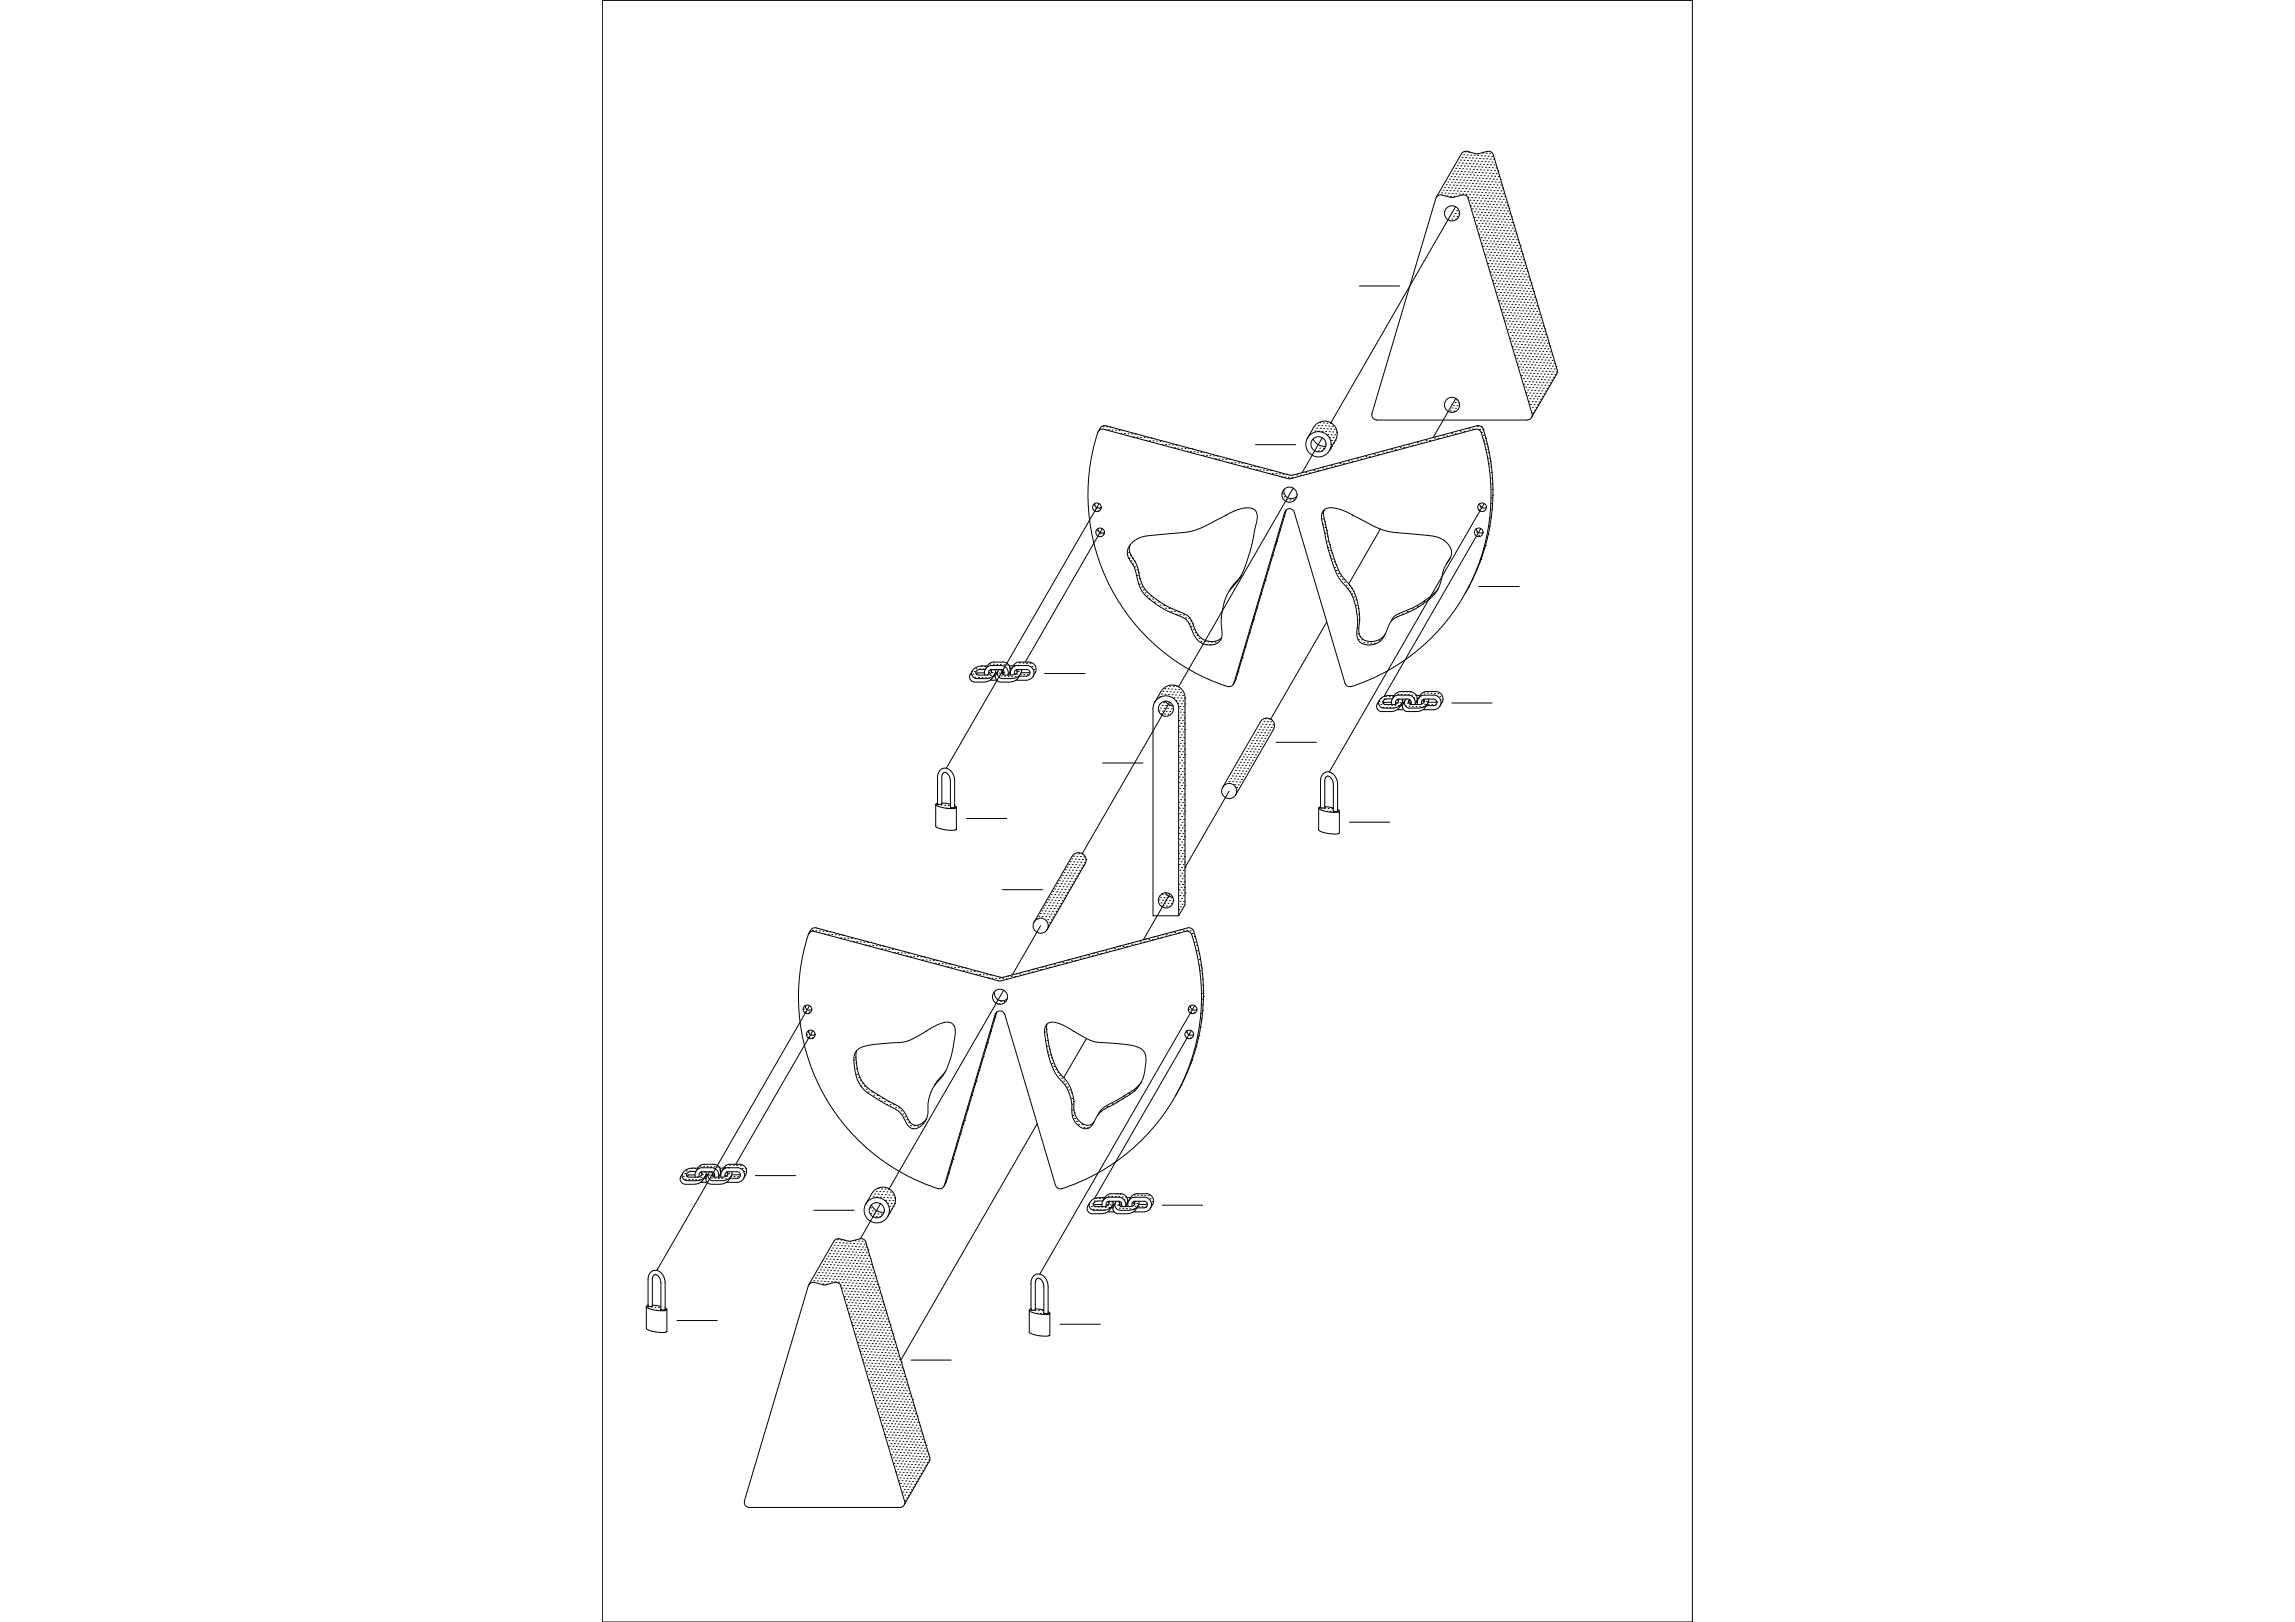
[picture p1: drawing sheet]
<svg xmlns="http://www.w3.org/2000/svg" width="841mm" height="594mm" viewBox="0 0 841 594" stroke-linecap="round" stroke-linejoin="round" font-family="sans-serif">
<!-- layer: 0 -->
<g fill="none" stroke="#000" stroke-width=".37">
<path d="M220.7 .1h399.5v594h-399.5zM534.6 59.7h.1M535.2 58.6h.1M535.8 57.7h.1M535.9 59.7h.1M536.4 56.7h.1M536.5 58.7h.1M536.9 55.6h.1M537.1 57.7h.1M537.2 59.8h.1M537.6 56.7h.1M537.6 55.4l3.3 .9"/>
<path d="M537.7 55.4l-1.4 .2-.7 .7-9.3 16M537.8 58.8h.1M538.2 55.7h.1M538.4 57.8h.1M538.5 59.9h.1M538.9 56.8h.1M539.1 58.9h.1M539.6 57.9h.1M539.8 60h.1M540.2 56.9h.1M540.3 59h.1M540.9 56.3h.9"/>
<path d="M540.9 58h.1M541.5 57h.1M541.7 59h.1M541.8 56.3l3.7-.9 1.3 .5 .4 .8 23.5 78.8-.2 1.4-9.2 15.9M542.2 58.1h.1M542.8 57h.1M542.9 59.1h.1M543.3 56.1h.1M543.5 58.1h.1M544.1 57.1h.1M544.2 59.2h.1M544.7 56.1h.1"/>
<path d="M544.8 58.2h.1M545.4 57.2h.1M545.5 59.3h.1M545.9 56.2h.1M546.1 58.3h.1M546.7 57.3h.1M546.8 59.4h.1M547.4 58.3h.1M526.2 72.7l-23.4 78.7a1.84 1.84 0 0 0 1.7 2.4l55.1 .1a1.89 1.89 0 0 0 1.8-2.5l-23.4-78.7M528.3 70.6h.1M528.4 71.4l3.5 .9 3.9-.9M528.4 71.4l-1.3 .2-.9 1.1"/>
<path d="M528.9 69.7h.1M529.4 68.6h.1M529.5 70.7h.1M530 67.7h.1M530.1 69.7h.1M530.3 71.8h.1M530.6 66.6h.1M530.7 68.7h.1M530.9 70.8h.1M531.2 65.6h.1M531.3 67.7h.1M531.4 69.8h.1"/>
<path d="M531.6 71.9h.1M531.7 64.7h.1M531.9 66.7h.1M532 68.8h.1M532.1 70.9h.1M532.3 63.6h.1M532.4 65.7h.1M532.6 67.8h.1M532.7 79.2h.1M532.7 69.9h.1M532.8 71.9h.1M532.9 62.7h.1"/>
<path d="M533 64.7h.1M533.1 66.8h.1M533.2 78.2h.1M533.3 68.9h.1M533.4 75.7l-45.7 79.2M533.4 71h.1M533.5 61.7h.1M533.6 63.7h.1M533.7 65.8h.1M533.8 77.2h.1M533.9 67.9h.1M534 79.3h.1"/>
<path d="M534 69.9h.1M534 60.6h.1M534.2 62.7h.1M534.3 64.8h.1M534.5 66.9h.1M534.5 78.2h.1M534.6 69h.1M534.7 71h.1M534.8 61.7h.1M534.9 63.8h.1M535 65.9h.1M535.1 68h.1"/>
<path d="M535.3 70h.1M535.3 60.7h.1M535.5 62.8h.1M535.6 64.9h.1M535.7 66.9h.1M535.8 71.4l1.4 .2 .8 1.1M535.9 69h.1M536 71.1h.1M536 61.8h.1M536.2 63.9h.1M536.3 66h.1M536.4 68h.1"/>
<path d="M536.6 70.1h.1M536.6 60.8h.1M536.7 62.9h.1M536.9 65h.1M537 67h.1M537.2 69.1h.1M537.3 71.2h.1M537.3 61.9h.1M537.5 64h.1M537.6 66.1h.1M537.7 68.1h.1M537.8 70.2h.1"/>
<path d="M537.9 60.9h.1M538 72.3h.1M538.1 63h.1M538.2 65h.1M538.3 67.1h.1M538.4 69.2h.1M538.6 71.3h.1M538.6 61.9h.1M538.7 73.3h.1M538.7 64h.1M538.9 75.4h.1M538.9 66.1h.1"/>
<path d="M539 68.2h.1M539.2 70.3h.1M539.2 61h.1M539.3 72.4h.1M539.3 63h.1M539.4 74.4h.1M539.5 65.1h.1M539.5 76.5h.1M539.6 67.2h.1M539.7 69.3h.1M539.9 71.3h.1M539.9 62h.1"/>
<path d="M540 73.4h.1M540 64.1h.1M540.1 75.5h.1M540.2 66.2h.1M540.3 77.6h.1M540.3 68.3h.1M540.4 79.6h.1M540.4 70.3h.1M540.5 61.1h.1M540.6 72.4h.1M540.6 63.1h.1M540.7 74.5h.1"/>
<path d="M540.8 65.2h.1M540.9 76.6h.1M540.9 67.3h.1M541 78.6h.1M541 69.4h.1M541.1 60h.1M541.1 71.4h.1M541.2 62.1h.1M541.3 73.5h.1M541.3 64.2h.1M541.4 75.6h.1M541.4 66.3h.1"/>
<path d="M541.6 77.7h.1M541.6 68.3h.1M541.7 79.7h.1M541.7 70.4h.1M541.8 61.1h.1M541.9 72.5h.1M541.9 63.2h.1M542 74.6h.1M542 65.2h.1M542.1 76.6h.1M542.2 67.4h.1M542.2 78.7h.1"/>
<path d="M542.3 69.4h.1M542.3 60.1h.1M542.5 71.5h.1M542.5 62.2h.1M542.6 73.6h.1M542.6 64.3h.1M542.7 75.7h.1M542.8 66.4h.1M542.8 77.7h.1M542.9 68.4h.1M543 79.8h.1M543 70.5h.1"/>
<path d="M543.1 61.2h.1M543.1 72.6h.1M543.2 63.3h.1M543.3 74.6h.1M543.3 65.3h.1M543.4 76.7h.1M543.5 67.4h.1M543.6 78.8h.1M543.6 69.5h.1M543.6 60.2h.1M543.7 71.6h.1M543.8 62.3h.1"/>
<path d="M543.9 73.6h.1M543.9 64.4h.1M544 75.7h.1M544 66.4h.1M544.1 77.8h.1M544.2 68.5h.1M544.3 79.9h.1M544.3 70.6h.1M544.4 61.3h.1M544.4 72.7h.1M544.5 63.3h.1M544.6 74.7h.1"/>
<path d="M544.6 65.4h.1M544.7 76.8h.1M544.7 67.5h.1M544.8 78.9h.1M544.9 69.6h.1M544.9 60.3h.1M545 71.6h.1M545 62.3h.1M545.2 73.7h.1M545.2 64.4h.1M545.3 75.8h.1M545.3 66.5h.1"/>
<path d="M545.4 77.9h.1M545.5 68.6h.1M545.5 79.9h.1M545.6 70.7h.1M545.6 61.4h.1M545.7 72.7h.1M545.8 63.4h.1M545.8 74.8h.1M545.9 65.5h.1M546 76.9h.1M546 67.6h.1M546.1 79h.1"/>
<path d="M546.2 69.7h.1M546.2 60.3h.1M546.3 71.7h.1M546.4 62.4h.1M546.4 73.8h.1M546.5 64.5h.1M546.6 75.9h.1M546.6 66.6h.1M546.7 77.9h.1M546.7 68.6h.1M546.9 70.7h.1M546.9 61.4h.1"/>
<path d="M547 72.8h.1M547.1 63.5h.1M547.2 74.9h.1M547.2 65.6h.1M547.3 77h.1M547.3 67.7h.1M547.4 79.1h.1M547.5 69.7h.1M547.5 60.4h.1M547.6 71.8h.1M547.6 62.5h.1M547.7 73.9h.1"/>
<path d="M547.8 64.6h.1M547.9 76h.1M547.9 66.6h.1M548 78h.1M548 68.7h.1M548.2 70.8h.1M548.2 61.5h.1M548.3 72.9h.1M548.3 63.6h.1M548.4 74.9h.1M548.5 65.7h.1M548.6 77h.1"/>
<path d="M548.6 67.7h.1M548.7 79.1h.1M548.7 69.8h.1M548.9 71.9h.1M548.9 62.6h.1M549 74h.1M549.1 64.7h.1M549.1 76h.1M549.2 66.7h.1M549.3 78.1h.1M549.3 68.8h.1M549.4 70.9h.1"/>
<path d="M549.6 73h.1M549.7 75h.1M549.8 65.7h.1M549.9 77.1h.1M549.9 67.8h.1M550 79.2h.1M550 69.9h.1M550.2 72h.1M550.3 74.1h.1M550.4 76.1h.1M550.6 78.2h.1M550.6 68.9h.1"/>
<path d="M550.8 71h.1M550.9 73h.1M551 75.1h.1M551.1 77.2h.1M551.3 79.3h.1M551.4 72h.1M551.6 74.1h.1M551.7 76.2h.1M551.9 78.2h.1M552.3 75.2h.1M552.4 77.3h.1M552.6 79.3h.1"/>
<path d="M553 76.3h.1M553.1 78.3h.1M553.8 79.4h.1M532.1 80.2h.1M533.4 80.3h.1M541.1 80.7h.1M541.2 82.8h.1M541.8 81.8h.1M542 83.9h.1M542.1 86h.1M542.4 80.8h.1M542.5 82.9h.1"/>
<path d="M542.7 84.9h.1M542.8 87h.1M542.9 89.1h.1M543.1 81.9h.1M543.3 84h.1M543.4 86h.1M543.5 88.1h.1M543.6 90.2h.1M543.7 80.9h.1M543.8 82.9h.1M543.9 85h.1M544.1 87.1h.1"/>
<path d="M544.2 89.2h.1M544.4 91.2h.1M544.4 82h.1M544.5 93.3h.1M544.5 84h.1M544.7 86.1h.1M544.8 88.2h.1M544.9 90.3h.1M545 81h.1M545.1 92.3h.1M545.1 83h.1M545.2 94.4h.1"/>
<path d="M545.3 85.1h.1M545.3 96.5h.1M545.4 87.2h.1M545.5 89.3h.1M545.6 91.3h.1M545.7 82h.1M545.8 93.4h.1M545.8 84.1h.1M545.9 95.5h.1M546 86.2h.1M546.1 97.6h.1M546.1 88.3h.1"/>
<path d="M546.2 99.6h.1M546.2 90.4h.1M546.3 81h.1M546.4 92.4h.1M546.4 83.1h.1M546.5 94.5h.1M546.5 85.2h.1M546.6 96.6h.1M546.7 87.3h.1M546.7 98.7h.1M546.8 89.3h.1M546.8 80h.1"/>
<path d="M546.9 91.4h.1M547 82.1h.1M547.1 93.5h.1M547.1 84.2h.1M547.2 95.6h.1M547.2 86.2h.1M547.3 97.6h.1M547.4 88.3h.1M547.5 99.7h.1M547.5 90.4h.1M547.5 81.1h.1M547.6 92.5h.1"/>
<path d="M547.7 83.2h.1M547.8 94.5h.1M547.8 85.3h.1M547.9 96.7h.1M548 87.3h.1M548 98.7h.1M548.1 89.4h.1M548.1 80.1h.1M548.2 91.5h.1M548.3 82.2h.1M548.3 93.6h.1M548.4 84.3h.1"/>
<path d="M548.5 95.6h.1M548.5 86.3h.1M548.6 97.7h.1M548.7 88.4h.1M548.8 99.8h.1M548.8 90.5h.1M548.9 81.2h.1M548.9 92.6h.1M549 83.3h.1M549.1 94.6h.1M549.1 85.4h.1M549.2 96.7h.1"/>
<path d="M549.2 87.4h.1M549.3 98.8h.1M549.4 89.5h.1M549.4 80.2h.1M549.5 91.6h.1M549.5 82.3h.1M549.7 93.7h.1M549.7 84.3h.1M549.8 95.7h.1M549.8 86.4h.1M549.9 97.8h.1M550 88.5h.1"/>
<path d="M550 99.9h.1M550.1 90.6h.1M550.1 81.3h.1M550.2 92.6h.1M550.2 83.3h.1M550.3 94.7h.1M550.4 85.4h.1M550.5 96.8h.1M550.5 87.5h.1M550.6 98.9h.1M550.7 89.5h.1M550.7 80.3h.1"/>
<path d="M550.8 91.7h.1M550.8 82.4h.1M550.9 93.7h.1M551 84.4h.1M551.1 95.8h.1M551.1 86.5h.1M551.2 97.9h.1M551.2 88.6h.1M551.3 100h.1M551.4 81.3h.1M551.4 90.6h.1M551.5 92.7h.1"/>
<path d="M551.6 83.4h.1M551.6 94.8h.1M551.7 85.5h.1M551.8 96.9h.1M551.8 87.6h.1M551.9 98.9h.1M551.9 89.6h.1M552 80.4h.1M552.1 91.7h.1M552.1 82.4h.1M552.2 93.8h.1M552.2 84.5h.1"/>
<path d="M552.4 95.9h.1M552.4 86.6h.1M552.5 97.9h.1M552.5 88.7h.1M552.7 90.7h.1M552.7 81.4h.1M552.8 92.8h.1M552.8 83.5h.1M552.9 94.9h.1M553 85.6h.1M553 97h.1M553.1 87.6h.1"/>
<path d="M553.2 99h.1M553.3 89.7h.1M553.3 80.4h.1M553.4 91.8h.1M553.4 82.5h.1M553.5 93.9h.1M553.6 84.6h.1M553.6 95.9h.1M553.7 86.6h.1M553.8 98h.1M553.8 88.7h.1M553.9 90.8h.1"/>
<path d="M554 81.5h.1M554.1 92.9h.1M554.1 83.6h.1M554.2 95h.1M554.3 85.7h.1M554.4 97h.1M554.4 87.7h.1M554.5 99.1h.1M554.5 89.8h.1M554.7 91.9h.1M554.7 82.6h.1M554.8 94h.1"/>
<path d="M554.8 84.6h.1M554.9 96h.1M554.9 86.7h.1M555.1 98.1h.1M555.1 88.8h.1M555.2 90.9h.1M555.4 92.9h.1M555.5 95h.1M555.5 85.7h.1M555.6 97.1h.1M555.7 87.8h.1M555.8 99.2h.1"/>
<path d="M555.8 89.9h.1M556 92h.1M556.1 94h.1M556.2 96.1h.1M556.3 98.2h.1M556.4 88.9h.1M556.5 90.9h.1M556.6 93h.1M556.8 95.1h.1M556.9 97.2h.1M557.1 99.2h.1M557.1 90h.1"/>
<path d="M557.2 92h.1M557.4 94.1h.1M557.5 96.2h.1M557.6 98.3h.1M558 93.1h.1M558.1 95.2h.1M558.2 97.3h.1M558.3 99.3h.1M558.8 96.3h.1M558.9 98.4h.1M559.6 99.4h.1M498.2 104.7h14.8"/>
<path d="M546.9 100.7h.1M547 102.8h.1M547.6 101.8h.1M547.8 103.9h.1M548.2 100.8h.1M548.3 102.9h.1M548.4 105h.1M548.6 107h.1M548.9 101.9h.1M549 103.9h.1M549.1 106h.1M549.3 108.1h.1"/>
<path d="M549.4 110.2h.1M549.4 100.9h.1M549.6 102.9h.1M549.7 105h.1M549.9 107.1h.1M550 109.2h.1M550.1 111.3h.1M550.2 102h.1M550.2 113.3h.1M550.3 104h.1M550.5 106.1h.1M550.6 108.2h.1"/>
<path d="M550.7 110.3h.1M550.8 100.9h.1M550.8 112.3h.1M550.9 103h.1M551 114.4h.1M551 105.1h.1M551.1 116.5h.1M551.1 107.2h.1M551.3 109.2h.1M551.4 111.3h.1M551.5 102h.1M551.6 113.4h.1"/>
<path d="M551.6 104.1h.1M551.7 115.5h.1M551.7 106.2h.1M551.8 117.6h.1M551.9 108.3h.1M552 110.3h.1M552 101h.1M552.2 103.1h.1M552.2 112.4h.1M552.3 114.5h.1M552.3 105.2h.1M552.4 116.6h.1"/>
<path d="M552.4 107.2h.1M552.5 118.6h.1M552.6 109.3h.1M552.6 100h.1M552.7 111.4h.1M552.7 102.1h.1M552.8 113.5h.1M552.9 104.2h.1M553 115.5h.1M553 106.3h.1M553.1 117.6h.1M553.2 108.3h.1"/>
<path d="M553.3 119.7h.1M553.3 110.4h.1M553.3 101.1h.1M553.4 112.5h.1M553.5 103.2h.1M553.6 114.6h.1M553.6 105.3h.1M553.7 116.6h.1M553.7 107.3h.1M553.8 118.7h.1M553.8 109.4h.1M553.9 100.1h.1"/>
<path d="M554 111.5h.1M554.1 102.2h.1M554.1 113.6h.1M554.2 104.2h.1M554.3 115.6h.1M554.3 106.3h.1M554.4 117.7h.1M554.4 108.4h.1M554.5 119.8h.1M554.6 110.5h.1M554.6 101.2h.1M554.7 112.6h.1"/>
<path d="M554.7 103.3h.1M554.9 105.3h.1M554.9 114.7h.1M555 116.7h.1M555 107.4h.1M555.1 118.8h.1M555.2 109.5h.1M555.2 100.2h.1M555.3 111.6h.1M555.3 102.2h.1M555.4 113.6h.1M555.5 104.3h.1"/>
<path d="M555.5 115.7h.1M555.6 106.4h.1M555.7 117.8h.1M555.7 108.5h.1M555.8 119.9h.1M555.9 110.5h.1M555.9 101.3h.1M556 112.6h.1M556 103.3h.1M556.1 114.7h.1M556.2 105.4h.1M556.3 116.8h.1"/>
<path d="M556.3 107.5h.1M556.4 118.8h.1M556.4 109.6h.1M556.5 100.3h.1M556.6 111.6h.1M556.6 102.3h.1M556.7 113.7h.1M556.8 104.4h.1M556.9 115.8h.1M556.9 106.5h.1M557 117.9h.1M557 108.6h.1"/>
<path d="M557.1 119.9h.1M557.1 110.6h.1M557.2 101.3h.1M557.3 112.7h.1M557.3 103.4h.1M557.4 114.8h.1M557.4 105.5h.1M557.6 116.9h.1M557.6 107.6h.1M557.7 118.9h.1M557.7 109.7h.1M557.8 100.3h.1"/>
<path d="M557.9 111.7h.1M557.9 102.4h.1M558 113.8h.1M558 104.5h.1M558.1 115.9h.1M558.2 106.6h.1M558.2 118h.1M558.3 108.6h.1M558.4 110.7h.1M558.5 101.4h.1M558.6 112.8h.1M558.6 103.5h.1"/>
<path d="M558.7 114.9h.1M558.8 105.6h.1M558.8 116.9h.1M558.9 107.6h.1M559 119h.1M559 109.7h.1M559.1 100.4h.1M559.1 111.8h.1M559.2 102.5h.1M559.3 113.8h.1M559.3 104.6h.1M559.4 116h.1"/>
<path d="M559.5 106.7h.1M559.6 118h.1M559.6 108.7h.1M559.7 110.8h.1M559.8 101.5h.1M559.9 112.9h.1M559.9 103.6h.1M560 114.9h.1M560 105.6h.1M560.1 117h.1M560.2 107.7h.1M560.3 119.1h.1"/>
<path d="M560.3 109.8h.1M560.5 111.9h.1M560.5 102.5h.1M560.6 113.9h.1M560.6 104.7h.1M560.7 116h.1M560.7 106.7h.1M560.8 118.1h.1M560.9 108.8h.1M561 110.9h.1M561.1 113h.1M561.2 103.6h.1"/>
<path d="M561.3 115h.1M561.3 105.7h.1M561.4 117.1h.1M561.5 107.8h.1M561.6 119.2h.1M561.6 109.9h.1M561.7 111.9h.1M561.8 114h.1M562 116.1h.1M562 106.8h.1M562.1 118.2h.1M562.2 108.9h.1"/>
<path d="M562.3 110.9h.1M562.4 113h.1M562.6 115.1h.1M562.7 117.2h.1M562.8 119.3h.1M562.9 110h.1M563 112h.1M563.2 114.1h.1M563.3 116.2h.1M563.4 118.3h.1M563.7 113.1h.1M563.8 115.2h.1"/>
<path d="M564 117.2h.1M564.1 119.3h.1M564.6 116.3h.1M564.7 118.3h.1M565.4 119.4h.1M552.7 120.7h.1M553.4 121.8h.1M553.5 123.9h.1M554 120.8h.1M554.1 122.9h.1M554.2 124.9h.1M554.4 127h.1"/>
<path d="M554.7 121.8h.1M554.8 123.9h.1M554.9 126h.1M555.1 128.1h.1M555.2 130.1h.1M555.2 120.9h.1M555.4 123h.1M555.5 125h.1M555.6 127.1h.1M555.8 129.2h.1M555.9 131.2h.1M556 121.9h.1"/>
<path d="M556 133.3h.1M556.1 124h.1M556.2 126.1h.1M556.3 128.2h.1M556.5 130.2h.1M556.5 121h.1M556.6 132.3h.1M556.7 123h.1M556.8 134.4h.1M556.8 125.1h.1M556.9 127.2h.1M557.1 129.3h.1"/>
<path d="M557.2 131.3h.1M557.2 122h.1M557.3 133.4h.1M557.4 124.1h.1M557.5 135.5h.1M557.5 126.2h.1M557.6 137.6h.1M557.7 128.2h.1M557.8 130.3h.1M557.8 121h.1M557.9 132.4h.1M558 123.1h.1"/>
<path d="M558 134.5h.1M558.1 125.2h.1M558.2 136.5h.1M558.2 127.2h.1M558.3 129.3h.1M558.3 138.6h.1M558.4 120h.1M558.5 131.4h.1M558.5 122.1h.1M558.6 133.5h.1M558.7 124.2h.1M558.8 135.6h.1"/>
<path d="M558.8 126.3h.1M558.9 137.6h.1M558.9 128.3h.1M559 139.7h.1M559.1 130.4h.1M559.1 121.1h.1M559.2 132.5h.1M559.2 123.2h.1M559.4 134.5h.1M559.4 125.2h.1M559.5 136.6h.1M559.5 127.3h.1"/>
<path d="M559.6 138.7h.1M559.6 129.4h.1M559.7 120.1h.1M559.8 131.5h.1M559.8 122.2h.1M559.9 133.5h.1M559.9 124.3h.1M560 135.6h.1M560.1 126.3h.1M560.2 137.7h.1M560.2 128.4h.1M560.3 139.8h.1"/>
<path d="M560.4 130.5h.1M560.4 121.2h.1M560.5 132.6h.1M560.5 123.2h.1M560.6 134.6h.1M560.7 125.3h.1M560.7 136.7h.1M560.8 127.4h.1M560.9 138.8h.1M560.9 129.5h.1M561 120.2h.1M561.1 122.2h.1"/>
<path d="M561.1 131.5h.1M561.2 133.6h.1M561.3 124.3h.1M561.3 135.7h.1M561.4 126.4h.1M561.5 137.8h.1M561.5 128.5h.1M561.6 139.8h.1M561.6 130.6h.1M561.7 121.3h.1M561.8 132.6h.1M561.8 123.3h.1"/>
<path d="M561.9 134.7h.1M561.9 125.4h.1M562.1 136.8h.1M562.1 127.5h.1M562.2 138.9h.1M562.2 129.6h.1M562.3 120.2h.1M562.4 131.6h.1M562.4 122.3h.1M562.5 133.7h.1M562.5 124.4h.1M562.6 135.8h.1"/>
<path d="M562.7 126.5h.1M562.7 137.9h.1M562.8 128.5h.1M562.9 139.9h.1M562.9 130.6h.1M563 121.3h.1M563.1 132.7h.1M563.1 123.4h.1M563.2 134.8h.1M563.2 125.5h.1M563.3 136.9h.1M563.4 127.6h.1"/>
<path d="M563.5 139h.1M563.5 129.6h.1M563.5 120.3h.1M563.6 131.7h.1M563.7 122.4h.1M563.8 124.5h.1M563.8 133.8h.1M563.9 135.9h.1M564 126.5h.1M564 137.9h.1M564.1 128.6h.1M564.2 130.7h.1"/>
<path d="M564.3 121.4h.1M564.3 132.8h.1M564.4 123.5h.1M564.5 134.8h.1M564.5 125.6h.1M564.6 136.9h.1M564.6 127.6h.1M564.8 139h.1M564.8 129.7h.1M564.9 120.4h.1M564.9 131.8h.1M565 122.5h.1"/>
<path d="M565.1 133.9h.1M565.1 124.6h.1M565.2 135.9h.1M565.2 126.6h.1M565.3 138h.1M565.4 128.7h.1M565.5 130.8h.1M565.5 121.5h.1M565.7 132.9h.1M565.7 123.5h.1M565.8 134.9h.1M565.8 125.6h.1"/>
<path d="M565.9 137h.1M566 127.7h.1M566 139.1h.1M566.1 129.8h.1M566.1 120.5h.1M566.2 131.9h.1M566.3 122.6h.1M566.3 134h.1M566.4 124.6h.1M566.5 126.7h.1M566.5 136h.1M566.6 138.1h.1"/>
<path d="M566.7 128.8h.1M566.8 130.9h.1M566.9 132.9h.1M567 123.6h.1M567.1 135h.1M567.1 125.7h.1M567.2 137.1h.1M567.2 127.8h.1M567.3 139.2h.1M567.4 129.9h.1M567.5 131.9h.1M567.6 134h.1"/>
<path d="M567.8 136.1h.1M567.8 126.8h.1M567.9 138.1h.1M567.9 128.9h.1M568.1 131h.1M568.2 133h.1M568.4 135.1h.1M568.5 137.2h.1M568.6 139.2h.1M568.7 129.9h.1M568.8 132h.1M568.9 134.1h.1"/>
<path d="M569 136.2h.1M569.2 138.2h.1M569.5 133.1h.1M569.6 135.2h.1M569.8 137.3h.1M570.2 134.2h.1M570.4 136.2h.1M403.1 156.8l-.7 1.3M403.2 156.8l1.1-.8 .9-.1 68.2 18.2 67.9-18.2h.9l.8 .5a56 56 0 0 1 4 18.7 73.9 73.9 0 0 1-10.2 42.3M404.2 156.3h.1M404.5 157.2l67.5 18.1M404.5 157.2h-.9l-.8 .4a55 55 0 0 0-3.9 17.5 73.9 73.9 0 0 0 51 76.4"/>
<path d="M405 157.3h.1M405.5 156.4h.1M406.2 157.4h.1M406.8 156.4h.1M407.5 157.5h.1M408.8 157.6h.1M410.1 157.7h.1M410.8 158.7h.1M411.4 157.7h.1M412.1 158.8h.1M413.4 158.9h.1M414.7 158.9h.1"/>
<path d="M416 159h.1M481.3 156.7l-2.2 3.9M481.3 156.7a4.6 4.6 0 0 1 6.4-1.9 4.6 4.6 0 0 1 1.7 6.4M481.9 157.8h.1M482.5 156.8h.1M483.1 155.8h.1M483.2 157.9h.1M483.7 154.8h.1M483.8 156.9h.1M484.4 155.9h.1M484.5 158h.1M485 154.9h.1"/>
<path d="M485.1 157h.1M485.7 156h.1M485.8 158h.1M486.2 155h.1M486.4 157.1h.1M486.5 159.1h.1M487 156.1h.1M487.1 158.1h.1M487.6 155h.1M487.7 157.1h.1M487.8 159.2h.1M488.2 156.1h.1"/>
<path d="M488.4 158.2h.1M488.9 157.2h.1M489.1 159.3h.1M489.7 158.3h.1M528.9 159.6h.1M530.2 159.7h.1M531.5 150.5h.1M532 158.8h.1M532.1 149.5h.1M532.6 148.5h.1M532.8 150.6h.1M533.2 147.5h.1"/>
<path d="M533.3 158.8h.1M533.4 149.5h.1M533.5 145.9l-8.3 14.3M533.8 146.4h.1M534 148.5h.1M534.5 147.5h.1M535.2 157.9h.1M536.5 158h.1M538.4 157.1h.1M539.6 157.2h.1M541.5 156.2h.1M542.2 157.3h.1"/>
<path d="M542.8 156.3h.1M542.9 158.4h.1M543.5 157.4h.1M543.6 159.4h.1M558.5 140.7h.1M559.1 141.8h.1M559.3 143.9h.1M559.7 140.8h.1M559.9 142.8h.1M560 144.9h.1M560.2 147h.1M560.5 141.9h.1"/>
<path d="M560.6 143.9h.1M560.7 146h.1M560.8 148.1h.1M561 140.9h.1M561.2 142.9h.1M561.3 145h.1M561.4 147.1h.1M561.6 149.2h.1M561.7 151.2h.1M561.7 141.9h.1M561.8 144h.1M562 146.1h.1"/>
<path d="M562.1 148.2h.1M562.3 150.3h.1M562.3 140.9h.1M562.4 143h.1M562.6 145.1h.1M562.7 147.2h.1M562.9 149.2h.1M563 142h.1M563.2 144.1h.1M563.3 146.1h.1M563.4 148.2h.1M563.6 141h.1"/>
<path d="M563.8 143.1h.1M563.9 145.2h.1M564 147.2h.1M564.2 140h.1M564.3 142.1h.1M564.4 144.2h.1M564.6 146.2h.1M564.9 141.1h.1M565 143.1h.1M565.1 145.3h.1M565.4 140.1h.1M565.6 142.2h.1"/>
<path d="M565.7 144.2h.1M566.2 141.2h.1M566.3 143.2h.1M566.8 140.2h.1M566.9 142.3h.1M567.5 141.2h.1M568 140.2h.1M415.4 160h.1M416.7 160.1h.1M418 160.2h.1M419.2 160.2h.1M419.9 161.3h.1"/>
<path d="M420.5 160.3h.1M421.3 161.4h.1M421.8 160.4h.1M422.5 161.5h.1M423.8 161.6h.1M425.1 161.6h.1M425.8 162.7h.1M426.4 161.7h.1M427.1 162.8h.1M428.4 162.9h.1M429.7 163h.1M430.4 164h.1"/>
<path d="M431 163h.1M431.7 164.1h.1M433 164.2h.1M434.3 164.3h.1M435 165.3h.1M435.5 164.4h.1M436.2 165.4h.1M436.8 164.4h.1M437.6 165.5h.1M438.8 165.6h.1M440.1 165.7h.1M440.8 166.7h.1"/>
<path d="M441.4 165.7h.1M442.1 166.8h.1M443.4 166.9h.1M444.7 167h.1M445.4 168h.1M446 167h.1M446.7 168.1h.1M448 168.2h.1M449.3 168.3h.1M450 169.3h.1M450.6 168.3h.1M451.3 169.4h.1"/>
<path d="M452.5 169.5h.1M453.9 169.6h.1M455.1 169.6h.1M455.8 170.7h.1M456.4 169.7h.1M457.1 170.8h.1M458.4 170.9h.1M459.7 171h.1M460.1 162.9h14.8M460.4 172.1h.1M461 171h.1M461.7 172.1h.1"/>
<path d="M463 172.2h.1M464.3 172.3h.1M465 173.4h.1M465.6 172.4h.1M466.3 173.4h.1M467.6 173.5h.1M468.8 173.6h.1M469.6 174.6h.1M470.2 173.7h.1M470.6 179.2a2.77 2.77 0 0 0 1.3 3.1 2.77 2.77 0 0 0 3.3-.5M470.8 174.7h.1M471.4 173.8h.1"/>
<path d="M472.1 175.3h.9M472.1 174.8h.1M473 175.3l67.6-18.1h.9l.8 .4a55 55 0 0 1 3.8 17.5 73.9 73.9 0 0 1-50.9 76.4M473.4 174.9h.1M473.9 178.8l-42 72.8M475.3 174h.1M476.6 174h.1M478.5 173.1h.1M479.7 173.2h.1M481.2 160.8a4.6 4.6 0 0 0 4.7 2.7M481.6 172.3h.1M482.9 172.4h.1"/>
<path d="M483.1 165.1h.1M483.6 164.1h.1M484.3 165.2h.1M484.5 160.3l-7.3 12.8M484.8 171.4h.1M484.9 164.2h.1M486 171.5h.1M487.2 160.2h.1M487.5 164.4h.1M487.9 170.6h.1M487.9 161.3h.1M488.1 163.4h.1"/>
<path d="M488.5 160.3h.1M488.7 162.4h.1M489.2 170.7h.1M489.2 161.3h.1M489.4 161.2l-2.2 3.8M491.1 169.7h.1M492.3 169.8h.1M494.2 168.9h.1M495.5 169h.1M497.4 168h.1M498.6 168.1h.1M500.5 167.2h.1"/>
<path d="M501.8 167.3h.1M503.6 166.4h.1M505 166.4h.1M506.8 165.5h.1M508.1 165.6h.1M509.9 164.7h.1M511.3 164.7h.1M513.1 163.8h.1M514.4 163.9h.1M516.3 163h.1M517.6 163.1h.1M519.4 162.2h.1"/>
<path d="M520.7 162.2h.1M522.6 161.3h.1M523.9 161.4h.1M525.7 160.5h.1M527 160.5h.1M543.8 161.5h.1M544.3 160.5h.1M544.4 162.6h.1M544.6 164.7h.1M545.2 163.7h.1M545.3 165.7h.1M545.5 167.8h.1"/>
<path d="M545.6 169.9h.1M546.1 168.9h.1M546.3 171h.1M546.4 173.1h.1M546.6 175.1h.1M546.7 177.2h.1M546.8 179.3h.1M400.9 185h.1M401.1 187.1h.1M401.1 184.5a1.59 1.59 0 0 0 2.4 1.4M401.7 186.1h.1M402.2 194.4h.1"/>
<path d="M402.3 193.6a1.59 1.59 0 0 0 2.5 1.4M402.4 187.2h.1M402.8 184.5l-56 96.9M402.9 195.5h.1M403 186.2h.1M403.9 193.6l-28.2 48.9M404.2 195.6h.1M414.1 199.6a5.7 5.7 0 0 0 1.7 5.8l1 2.2a19.5 19.5 0 0 0 2.9 8.4 36.7 36.7 0 0 0 14.9 9.1 8.2 8.2 0 0 1 3.3 5.3 6.2 6.2 0 0 0 9.7 3.3M414.8 198.9a10 10 0 0 1 7.1-2.8l9-.8a27.2 27.2 0 0 0 14.4-4.5l4-2.1a13.6 13.6 0 0 1 9.6-2.5 3.3 3.3 0 0 1 1.7 4.3l-.3 1.4a73.1 73.1 0 0 1-5.8 19.5l-.7 1.1a19.8 19.8 0 0 0-6.1 17.7l.1 .7a4.3 4.3 0 0 1-1.2 4.3 4.3 4.3 0 0 1-4.4 .9 7 7 0 0 1-5.5-5.5 6.6 6.6 0 0 0-5.3-5.3 30.7 30.7 0 0 1-12.9-8.7l-1.1-2.3a23.1 23.1 0 0 0-2.9-8.3 4.8 4.8 0 0 1 .3-7.1zM467.3 199.3h.1M467.9 198.3h.1M468.9 194.3h.1"/>
<path d="M469.9 180.9h.1M470.5 189.2h.1M470.7 182h.1M470.7 187.7l-18.5 62.5M470.8 187.6a1.84 1.84 0 0 1 1.7-1.3 1.84 1.84 0 0 1 1.8 1.3M471.4 183h.1M471.4 186.7l-18.7 62.6M472.7 183.1h.1M474 183.2h.1M474.3 187.7l18.6 62.5M484.5 188h.1M484.7 190h.1"/>
<path d="M484.8 192.1h.1M485 187a5.3 5.3 0 0 1 5.7-.5l2.5 .9a100.2 100.2 0 0 0 15 7.1l2.6 .5 12.4 1.1a8.5 8.5 0 0 1 8.7 5.8l-.4 2.3a17.7 17.7 0 0 0-3.5 8.9 12.4 12.4 0 0 1-6.1 7.7 48.8 48.8 0 0 1-10.7 5.6 7.3 7.3 0 0 0-3.1 4.7 6.2 6.2 0 0 1-10.1 3.7l-.8-2.1a30.7 30.7 0 0 0-.8-12.1 17.6 17.6 0 0 0-5.2-8.1 55.7 55.7 0 0 1-5.9-18.2l-1-4.5 .1-1.8zM485.1 187h.1M485.1 186.8a30.9 30.9 0 0 0 1.4 8.7 41.7 41.7 0 0 0 5.9 16.3 17.8 17.8 0 0 1 5.7 12.6l.2 1.9a14.6 14.6 0 0 0 .1 6.7 5.7 5.7 0 0 0 8.1 .5l1.1-1.2M485.4 191.1h.1M485.5 193.2h.1M485.6 195.3h.1M486.2 194.3h.1M486.4 196.4h.1M486.5 198.4h.1M487.2 199.5h.1M505.8 193.8l-11.6 20.1"/>
<path d="M541 193.6a1.59 1.59 0 0 0 2.4 1.4M541.1 195h.1M541.8 196.1h.1M541.9 186.7h.1M542.2 184.5a1.59 1.59 0 0 0 2.5 1.4M542.5 185.7h.1M542.6 193.7l-35.4 61.4M543.9 184.5l-56.8 98.3M544.3 199.8h.1M544.7 196.7h.1M545.3 195.8h.1M545.8 192.7h.1"/>
<path d="M546.2 189.6h.1M546.4 182.4h.1M546.5 184.5h.1M546.7 186.5h.1M546.9 181.4h.1M413.6 202.3h.1M413.8 204.4h.1M414.3 203.4h.1M414.4 205.5h.1M415 204.5h.1M415.2 206.6h.1M415.8 205.5h.1"/>
<path d="M415.9 207.6h.1M416.6 208.7h.1M416.7 210.8h.1M417.3 209.8h.1M417.4 211.9h.1M417.6 213.9h.1M418.3 215h.1M419 216.1h.1M419.7 217.1h.1M420.4 218.2h.1M421.1 219.3h.1M421.7 218.3h.1"/>
<path d="M422.4 219.4h.1M451.6 214.9h.1M452.2 213.9h.1M455 210.6l-2.9 3.5-1.7 2.4M462.1 217.6h.1M463.1 213.5h.1M463.7 212.6h.1M464.7 208.5h.1M466.3 203.4h.1M486.6 200.5h.1M487.3 201.6h.1M487.5 203.6h.1"/>
<path d="M488.1 202.7h.1M488.2 204.7h.1M488.9 205.8h.1M489 207.9h.1M489.6 206.9h.1M489.7 209h.1M490.4 210h.1M491.2 211.1h.1M491.9 212.2h.1M492.6 213.2h.1M493.3 214.3h.1M494 215.4h.1"/>
<path d="M494.6 214.4h.1M494.7 216.5h.1M495.3 215.5h.1M495.4 217.6h.1M496 216.5h.1M496.1 218.7h.1M496.8 219.7h.1M523.7 219.3h.1M527.1 215.5l-1.5 1.8-2 1.6a34 34 0 0 1-10.2 5.5l-2.3 1.3-1.3 1.8M531.5 204.4l-1.4 2.2M538.2 215h.1M542 214.8h14.7"/>
<path d="M542.1 205.9h.1M542.7 204.9h.1M543.7 200.8h.1M423.1 220.5h.1M424.4 220.5h.1M425.1 221.6h.1M426.4 221.7h.1M427.1 222.8h.1M428.4 222.9h.1M429.1 223.9h.1M430.4 224h.1M431.1 225.1h.1"/>
<path d="M431.7 224.1h.1M432.4 225.1h.1M433.7 225.2h.1M434.4 226.3h.1M435.7 226.4h.1M435.8 228.5h.1M436.4 227.5h.1M436.5 229.5h.1M437.1 228.5h.1M437.3 230.6h.1M438 231.7h.1M438.7 232.8h.1"/>
<path d="M439.4 233.9h.1M440.1 234.9h.1M441.4 235h.1M442.1 236.1h.1M442.7 235.1h.1M443.4 236.1h.1M443.9 235.2h.1M445.3 235.2h.1M447.1 234.3h.1M456.3 236.9h.1M457.8 231.9h.1M458.9 227.8h.1"/>
<path d="M459.4 226.8h.1M460.5 222.7h.1M486.2 227.8l-20.5 35.6M497 221.8h.1M497.5 230.1h.1M497.6 232.2h.1M497.7 222.9h.1M497.8 234.2h.1M497.8 224.9h.1M498 227h.1M498.3 233.3h.1M499.1 234.3h.1"/>
<path d="M499.8 235.4h.1M501.1 235.5h.1M502.4 235.6h.1M503.6 235.6h.1M505.5 234.7h.1M512 225.8h.1M512.6 224.8h.1M513.8 224.9h.1M515.7 224h.1M517.6 223h.1M519.4 222.1h.1M521.3 221.2h.1"/>
<path d="M521.9 220.2h.1M356.3 245.8l-.9 1.6-.1 .9 .6 1 1.1 .5h3.7l1.4-.3 1.2-.7 1.4-2.1M356.5 246.9h.1M357.1 246h.1M357.3 248h.1M357.7 245h.1M357.8 247h.1M358.6 248.1h.1M359 245h.1M359.6 244h.1M359.8 248.2h.1M360.3 245.1h.1"/>
<path d="M360.8 246.4l-3.1 .2M360.8 244.1h.1M361.1 245.1l-2.5 .2-.8 .5-.2 .8 .9 .6h3.3l1.5-.8v-.6l-.3-.5 .4 .7M361.1 248.3h.1M361.7 247.3h.1M361.8 243.9h-2.5l-1.8 .6-1.3 1.3v1.6l.6 .7 1 .5 4.4-.2 2-1 .7-1.3-.1-.8M361.9 243.9l-.7 1M362.3 246.3h.1M362.4 248.3h.1M362.7 243.2h.1M362.9 249.1h2.4M363 247.4h.1"/>
<path d="M363.4 243.8h3.4M363.5 243.7a2.69 2.69 0 0 0-2.6 3.5M363.6 246.4h.1M364 243.3h.1M364.1 247.7h.7M364.2 245.3h.1M364.2 242.5h3.3M364.2 242.5l-1.3 .3-1 1M364.3 247.4h.1M364.8 246.4h.6M364.9 246.4h.1M365.3 243.3h.1"/>
<path d="M365.7 245.8l-.9 1.6v.9l.7 1.1 1 .4h3.7l1.7-.4 1-.8 1.2-1.9M366.1 245.3l-.6 1v.8l.8 1.1 1 .4 3.8-.1 1.7-.5 1.2-1.1 .4-.9-.1-.7M366.1 246.5h.1M366.6 243.4h.1M366.7 245.5h.1M366.8 245.3l-3.3-.1a1.21 1.21 0 0 0-1.1 1.8M366.8 243.7a2.69 2.69 0 0 1 2.6 3.5M366.8 245.2a1.21 1.21 0 0 1 1.1 .7 1.21 1.21 0 0 1-.2 1.3M366.9 247.6h.1M367.1 246.4h.4M367.4 246.6h.1M367.5 242.5a2.79 2.79 0 0 1 2.6 1.7 2.79 2.79 0 0 1-.7 3"/>
<path d="M367.9 243.5h.1M368 246.3l-.5 .1M368.1 247.7h.1M369.1 243.6h.1M369.4 247.7h.1M369.9 244.7h.1M369.9 243.9h1.4M369.9 246.4h.3M370.2 245.1h.3M370.7 247.8h.1M371.3 243.9l-.6 1M371.7 246.6l.3 .4"/>
<path d="M371.7 243.7h.1M372 247.9h.1M372.4 249.1h.5M372.4 245.3l.4 .6-.3 .7-1.7 .6-3.3-.1-.4-1 .4-.6M372.5 245.3l.3 .7M372.6 246.9h.1M372.9 245.3l3.3-.1a1.21 1.21 0 0 1 1.2 1.2 1.21 1.21 0 0 1-1.2 1.2l-2.7 .1M372.9 243.8h3.3M372.9 243.7a2.69 2.69 0 0 0-2.5 3.5M372.9 245.2a1.21 1.21 0 0 0-1 1.8M373.2 245.9h.1M373.6 242.8h.1"/>
<path d="M373.6 242.5h3.4M373.7 242.5l-1.4 .3-1 1M373.8 247h.1M374.9 242.9h.1M375.2 247h.1M376.2 243h.1M376.2 243.7a2.69 2.69 0 0 1 2.7 2.7 2.69 2.69 0 0 1-2.7 2.7h-3.3M376.4 247.1h.1M377 242.5a2.69 2.69 0 0 1 2.3 4l-.8 1.3M377.4 243h.1M377.5 246.3l-3.3 .1M378.2 244.1h.1"/>
<path d="M378.9 245.2h.1M382.9 246.7h14.7M422.5 259.6a4.7 4.7 0 0 1 4.7-4.7 4.7 4.7 0 0 1 4.8 4.7M422.5 259.6v75.8h9.4v-75.8M423.2 257.3l2.3-4.1a4.7 4.7 0 0 1 5.3-2.2 4.7 4.7 0 0 1 3.5 4.6v75.8l-2.4 4M424.9 255.5v.1M425.1 255.2h.1M425.3 259.3h.1M425.7 254.2h.1M425.9 258.4h.1M426.2 253.2h.1M426.5 257.4h.1"/>
<path d="M426.6 259.4h.1M426.8 252.2h.1M426.9 254.3h.1M427.1 256.8l1.1 1.2 1.6 .4M427.2 258.5h.1M427.5 253.3h.1M427.9 259.5h.1M428.1 252.3h.1M428.2 254.4h.1M428.5 258.5h.1M428.6 257.2l-32 55.5M428.7 251.3h.1"/>
<path d="M428.8 253.4h.1M429.2 259.6h.1M429.4 252.4h.1M429.5 254.4h.1M429.8 258.6h.1M429.9 251.4h.1M430.1 253.5h.1M430.2 255.5h.1M430.7 252.4h.1M430.8 254.5h.1M430.9 256.6h.1M431.2 251.4h.1"/>
<path d="M431.4 253.5h.1M431.5 255.6h.1M431.6 257.7h.1M432 252.5h.1M432.1 254.6h.1M432.2 256.7h.1M432.4 258.8h.1M432.6 253.6h.1M432.8 255.7h.1M432.9 257.7h.1M433.1 259.8h.1M433.4 254.7h.1"/>
<path d="M433.5 256.8h.1M433.6 258.8h.1M434.1 255.7h.1M434.2 257.8h.1M452.2 250.2a1.84 1.84 0 0 1-2.4 1.2M452.7 249.4l-.8 1.4M453.6 246.1h.1M454.7 242h.1M455.3 241h.1M492.9 250.2a1.84 1.84 0 0 0 2.3 1.2M505.4 256.9h.1M505.4 256.6l-.8 1.4-.2 .8 .5 1.1 1.2 .7h3.9l1.4-.3 1.1-.7 1.3-2.1"/>
<path d="M505.9 255.9h.1M506.1 258h.1M506.6 257h.1M506.8 259.1h.1M507.2 256h.1M507.4 258.1h.1M507.8 255h.1M508.1 259.2h.1M508.6 258.2h.1M509.1 255.1h.1M509.4 259.2h.1M509.9 257.2l-3.1 .3"/>
<path d="M509.9 258.2h.1M510.2 256l-2.5 .1-.8 .5-.1 .8 .6 .6h3.4l1.5-.6 .2-.8-.4-.5 .4 .8M510.4 255.2h.1M510.4 255.7l.9-1.4 1.1-.8 4.2-.2a2.76 2.76 0 0 1 2.6 1.7 2.76 2.76 0 0 1-.7 3M510.6 259.3h.1M511 254.7l-2.7 .1-1.8 .6-1.2 1.5 .1 1.3 .7 .9 .8 .2h4.3l1.2-.5 .9-.6 .7-1.1-.1-1.1M511.2 258.3h.1M511.8 257.3h.1M512.1 259.9h2.3M512.2 254.2h.1M512.4 256.3h.1M512.5 258.4h.1"/>
<path d="M513.1 257.4h.1M513.2 258.5h.7M513.5 254.3h.1M513.7 256.4h.1M513.9 257.2h.7M514.1 253.3h.1M514.3 257.5h.1M514.8 254.4h.1M514.9 256.6l-.9 1.6-.1 .8 .7 1.2 .9 .4h4l1.3-.3 1.3-.9 1.1-1.9M515.1 258.5h.1M515.2 256l-.5 1.1v.8l.8 1.2 .8 .2h3.7l1.9-.5 1.3-1.1 .3-.9-.1-.8M515.4 253.4h.1"/>
<path d="M515.7 257.5h.1M515.9 254.6h-3.3a2.69 2.69 0 0 0-2.6 3.4M515.9 256h-3.3a1.21 1.21 0 0 0-1.1 1.8M515.9 254.6a2.69 2.69 0 0 1 2.6 3.4M515.9 256a1.21 1.21 0 0 1 1.1 .7 1.21 1.21 0 0 1-.1 1.3M516.1 254.5h.1M516.2 256.6h.1M516.4 258.6h.1M516.7 256.3l-.4 .5-.1 .6 .7 .6 4.2-.2 .8-.7-.3-1 .4 .8M516.7 253.5h.1M516.9 257.6h.1M517.1 257.1l-.9 .1"/>
<path d="M517.4 254.6h.1M517.7 258.7h.1M518.1 255.6h.1M518.7 254.6h.1M518.8 256.7h.1M518.9 258.8h.1M519 254.7h1.4M519 257.2h.3M519.3 256h.4M519.4 255.7h.1M519.9 255.7l.8-1.4 1.2-.8 4.2-.2a2.69 2.69 0 0 1 2.4 4l-.8 1.3M520.2 258.8h.1"/>
<path d="M521.4 256.9h.1M521.5 258.9h.1M521.5 259.9h.6M521.8 253.8h.1M522.1 254.6h3.3M522.1 259.9h3.3M522.1 256h3.3M522.1 254.6a2.69 2.69 0 0 0-2.6 3.4M522.1 256a1.21 1.21 0 0 0-1.1 1.8M522.1 258h.1M522.7 256.9h.1M522.7 258.5h2.7"/>
<path d="M523.1 253.8h.1M523.4 258h.1M524.4 253.9h.1M524.7 258.1h.1M525.4 254.6a2.69 2.69 0 0 1 2.7 2.7 2.69 2.69 0 0 1-2.7 2.6M525.4 256a1.21 1.21 0 0 1 1.2 1.3 1.21 1.21 0 0 1-1.2 1.2M525.7 254h.1M525.9 258.2h.1M526.5 257.1h.1M526.6 257.1l-3.2 .1M527 254.1h.1M527.7 255.2h.1"/>
<path d="M528.4 256.3h.1M532 257.5h14.8M404.1 279.5h14.7M424.8 260.4h.1M425.4 261.4h.1M426 260.4h.1M426.8 261.5h.1M427.4 260.5h.1M428 261.6h.1M428.6 260.6h.1M432 273.2h.1M432.1 263.9h.1"/>
<path d="M432.1 275.3h.1M432.2 266h.1M432.3 277.3h.1M432.3 268.1h.1M432.4 279.4h.1M432.4 270.1h.1M432.5 260.8h.1M432.6 272.2h.1M432.6 262.9h.1M432.7 274.3h.1M432.8 265h.1M432.9 276.4h.1"/>
<path d="M432.9 267.1h.1M433 278.4h.1M433 269.1h.1M433.2 271.2h.1M433.2 261.9h.1M433.3 273.3h.1M433.3 264h.1M433.4 275.4h.1M433.5 266h.1M433.6 268.1h.1M433.6 277.4h.1M433.7 279.5h.1"/>
<path d="M433.7 270.2h.1M433.8 260.9h.1M433.9 272.3h.1M433.9 263h.1M434 274.4h.1M434 265.1h.1M434.1 276.5h.1M434.2 267.1h.1M454.5 279.2h.1M455.1 278.2h.1M455.6 277.2h.1M455.8 279.3h.1"/>
<path d="M456.2 276.2h.1M456.4 278.3h.1M456.8 275.2h.1M456.9 277.3h.1M457.1 279.4h.1M457.4 274.2h.1M457.5 276.3h.1M457.7 278.4h.1M458 273.2h.1M458.1 275.3h.1M458.2 277.4h.1M458.3 279.5h.1"/>
<path d="M458.5 272.2h.1M458.7 274.3h.1M458.8 276.4h.1M458.9 278.4h.1M459.1 271.2h.1M459.2 273.3h.1M459.4 275.4h.1M459.5 277.5h.1M459.7 270.2h.1M459.8 272.3h.1M460 274.4h.1M460.1 276.5h.1"/>
<path d="M460.2 269.2h.1M460.4 271.3h.1M460.5 273.4h.1M460.7 275.4h.1M460.8 268.2h.1M461 270.3h.1M461.1 272.4h.1M461.2 274.5h.1M461.4 267.2h.1M461.6 269.3h.1M461.7 271.4h.1M461.8 273.4h.1"/>
<path d="M462 266.2h.1M462.1 268.3h.1M462.3 270.4h.1M462.4 272.5h.1M462.6 265.2h.1M462.7 267.3h.1M462.8 269.4h.1M463 271.5h.1M463.2 264.2h.1M463.3 266.3h.1M463.4 268.4h.1M463.5 270.4h.1"/>
<path d="M463.7 263.2h.1M463.8 265.3h.1M464 267.4h.1M464.1 269.5h.1M464.4 264.3h.1M464.6 266.4h.1M464.7 268.4h.1M465 263.3h.1M465.2 265.4h.1M465.3 267.5h.1M465.7 264.4h.1M465.9 266.5h.1"/>
<path d="M466.4 265.4h.1M467.7 271.9h14.7M342.9 294.7v8l1.3 .7 2.5 .6 2.2 .1 1.6-.3v-8M343.6 294.8h.1M343.6 294.5l.1-10.8 1-1.8 .7-.5 1.1-.1 1.3 .5 .9 .8 1 2 .1 11.1M343.6 294l-.7 .6 .2 .4 2.9 .9 4 .2 .5-.4-.7-.7M343.6 294.3l.3 .3h1.1l.1-.3M344.9 294.9h.1M345.1 294.5v-10.2l.5-1.1 .8-.3 1.2 .9 .6 1.6 .1 10.3M345.1 294.1l3.2 .5M346.2 295h.1M346.9 296h.1"/>
<path d="M347.5 295h.1M348.2 296.1h.1M348.3 295.5l.4 .3h1l.1-.3M354.2 299.8h14.7M432 282.5h.1M432.1 293.9h.1M432.1 284.6h.1M432.2 296h.1M432.2 286.7h.1M432.3 298h.1M432.4 288.7h.1M432.5 290.8h.1"/>
<path d="M432.5 281.5h.1M432.6 292.9h.1M432.7 283.6h.1M432.8 295h.1M432.8 285.7h.1M432.9 297h.1M432.9 287.8h.1M433 299.1h.1M433.1 289.8h.1M433.1 280.5h.1M433.2 291.9h.1M433.2 282.6h.1"/>
<path d="M433.3 294h.1M433.4 284.7h.1M433.5 296.1h.1M433.5 286.7h.1M433.6 298.1h.1M433.7 288.8h.1M433.8 290.9h.1M433.8 281.6h.1M433.9 293h.1M434 283.6h.1M434 295h.1M434.1 285.7h.1"/>
<path d="M434.2 297.1h.1M434.2 287.8h.1M448 288.5l13.8-24a2.77 2.77 0 0 1 3.9-1.1 2.77 2.77 0 0 1 .9 3.9l-13.8 24M450.4 289.7l-16.1 28.1M450.5 286.2h.1M451 285.2h.1M451.6 284.2h.1M451.7 286.3h.1M452.2 283.2h.1M452.3 285.3h.1M452.5 287.4h.1M452.8 282.2h.1"/>
<path d="M452.9 284.3h.1M453.1 286.4h.1M453.2 288.4h.1M453.3 281.2h.1M453.5 283.3h.1M453.6 285.4h.1M453.7 287.5h.1M453.9 280.2h.1M454.1 282.3h.1M454.2 284.4h.1M454.3 286.4h.1M454.6 281.3h.1"/>
<path d="M454.7 283.4h.1M454.9 285.5h.1M455.2 280.3h.1M455.3 282.4h.1M455.5 284.5h.1M455.9 281.4h.1M456.1 283.4h.1M456.5 280.4h.1M456.6 282.5h.1M457.2 281.4h.1M457.8 280.4h.1M483.2 296.1l.1 8 1.2 .7 2.4 .5 2.4 .2 1.5-.4v-8"/>
<path d="M483.9 295.8l.1-10.9 .7-1.3 .7-.6 1.6-.3 1.4 .6 .6 .6 1.1 2.3 .1 10.9M483.9 295.3l-.6 .6 .1 .4 2.9 1 2 .2 2.4-.2 .1-.4-.6-.5M483.9 295.7l.3 .3h1l.3-.3M484.1 296h.1M485.4 296.1h.1M485.5 295.8v-10.2l.5-1.1 .7-.3 1.2 .9 .7 1.7v10.3M485.5 295.5l3.1 .4M486.2 297.2h.1M486.7 296.1h.1M487.4 297.2h.1M488 296.2h.1M488.6 296.9l.3 .3h1.1l.2-.3"/>
<path d="M488.7 297.3h.1M490 297.4h.1M389.9 319.6h.1M390.4 318.6h.1M391 317.6h.1M391.2 319.7h.1M391.6 316.6h.1M391.8 318.7h.1M392.2 315.6h.1M392.3 317.7h.1M392.5 319.8h.1M392.8 314.6h.1"/>
<path d="M392.9 316.7h.1M393 318.7h.1M393.4 313.6h.1M393.5 315.7h.1M393.6 317.7h.1M393.7 319.8h.1M394 314.7h.1M394.2 316.8h.1M394.3 318.8h.1M394.6 313.7h.1M394.8 315.7h.1M394.9 317.8h.1"/>
<path d="M395 319.9h.1M395.2 312.7h.1M395.4 314.8h.1M395.5 316.8h.1M395.6 318.9h.1M395.9 313.7h.1M396.1 315.8h.1M396.2 317.9h.1M396.5 312.7h.1M396.6 314.8h.1M396.7 316.9h.1M397.2 313.8h.1"/>
<path d="M397.4 315.9h.1M397.9 314.8h.1M432 312.5h.1M432 303.2h.1M432.1 314.6h.1M432.1 305.3h.1M432.2 316.7h.1M432.3 307.4h.1M432.4 318.7h.1M432.4 309.4h.1M432.4 300.1h.1M432.6 311.5h.1"/>
<path d="M432.6 302.2h.1M432.7 313.6h.1M432.7 304.3h.1M432.8 315.7h.1M432.9 306.3h.1M432.9 317.7h.1M433 308.4h.1M433.1 319.8h.1M433.1 310.5h.1M433.2 301.2h.1M433.2 312.6h.1M433.3 303.2h.1"/>
<path d="M433.4 314.6h.1M433.5 305.4h.1M433.5 316.7h.1M433.6 307.4h.1M433.7 318.8h.1M433.7 309.5h.1M433.7 300.2h.1M433.8 311.6h.1M433.9 302.3h.1M434 313.7h.1M434 304.3h.1M434.1 315.7h.1"/>
<path d="M434.1 306.4h.1M434.3 317.8h.1M494.5 301.1h14.8M299.1 339.9l67.9 18.1 68.2-18.1M299.2 339.8l-1.4 .2-.7 .7M367.3 325.9h14.8M378.9 337.8l13.9-24a2.77 2.77 0 0 1 3.8-1.1 2.77 2.77 0 0 1 1 3.9l-13.9 24M380.1 336.6h.1M380.7 335.6h.1M381.2 334.6h.1M381.3 339.1l-10.3 18M381.8 333.6h.1"/>
<path d="M381.9 335.7h.1M382.4 332.6h.1M382.5 334.7h.1M382.9 331.6h.1M383.1 333.6h.1M383.2 335.7h.1M383.5 330.6h.1M383.7 332.7h.1M383.8 334.7h.1M383.9 336.8h.1M384.1 329.6h.1M384.3 331.7h.1"/>
<path d="M384.4 333.7h.1M384.5 335.8h.1M384.6 337.9h.1M384.7 328.6h.1M384.8 330.7h.1M384.9 332.8h.1M385.1 334.8h.1M385.2 336.9h.1M385.3 327.6h.1M385.4 329.7h.1M385.5 331.7h.1M385.7 333.8h.1"/>
<path d="M385.8 335.9h.1M385.8 326.6h.1M386 328.6h.1M386.1 330.7h.1M386.2 332.8h.1M386.4 334.9h.1M386.4 325.6h.1M386.5 327.7h.1M386.7 329.7h.1M386.8 331.8h.1M387 333.9h.1M387 324.6h.1"/>
<path d="M387.1 326.7h.1M387.3 328.7h.1M387.4 330.8h.1M387.5 332.9h.1M387.6 323.6h.1M387.7 325.7h.1M387.9 327.8h.1M388 329.8h.1M388.1 331.9h.1M388.2 322.6h.1M388.3 324.7h.1M388.4 326.7h.1"/>
<path d="M388.5 328.8h.1M388.7 330.9h.1M388.7 321.6h.1M388.9 323.7h.1M389 325.7h.1M389.1 327.8h.1M389.3 329.9h.1M389.3 320.6h.1M389.4 322.7h.1M389.6 324.8h.1M389.7 326.8h.1M389.8 328.9h.1"/>
<path d="M390 321.7h.1M390.1 323.7h.1M390.3 325.8h.1M390.4 327.9h.1M390.6 320.6h.1M390.7 322.8h.1M390.9 324.8h.1M391 326.9h.1M391.3 321.7h.1M391.5 323.8h.1M391.6 325.9h.1M391.9 320.7h.1"/>
<path d="M392 322.8h.1M392.1 324.9h.1M392.6 321.8h.1M392.7 323.9h.1M393.1 320.8h.1M393.3 322.9h.1M393.9 321.9h.1M394.5 320.9h.1M424.7 329.6h.1M425.3 328.6h.1M425.4 330.7h.1M425.9 327.6h.1"/>
<path d="M426 329.7h.1M426.2 331.8h.1M426.6 328.7h.1M426.7 330.8h.1M427.1 327l1.1 1.1 1.6 .4M427.2 327.7h.1M427.3 329.8h.1M427.4 331.9h.1M427.9 328.8h.1M428 330.8h.1M428.6 329.9h.1M428.7 327.4l-9.7 16.8"/>
<path d="M428.8 331.9h.1M429.2 328.9h.1M429.3 330.9h.1M429.9 330h.1M432 333.2h.1M432.1 323.9h.1M432.2 325.9h.1M432.4 328h.1M432.5 330.1h.1M432.5 320.8h.1M432.6 332.2h.1M432.6 322.9h.1"/>
<path d="M432.8 325h.1M432.9 327h.1M433 329.1h.1M433.2 331.2h.1M433.2 321.9h.1M433.4 323.9h.1M433.5 326h.1M433.6 328.1h.1M433.7 330.2h.1M433.8 320.9h.1M433.9 322.9h.1M434 325h.1"/>
<path d="M434.2 327.1h.1M435.2 339.8h.9l.8 .5a54.8 54.8 0 0 1 3.8 16.1 73.9 73.9 0 0 1-9.9 45M297.1 340.7l-.8 1.3M297.7 340.8h.1M298.4 341.1l67.9 18.2 68.2-18.2M298.4 341.1h-.9l-.8 .4a55 55 0 0 0-3.8 17.4 73.6 73.6 0 0 0 51.6 76.5l1-.4 .6-.9 18.6-62.5M299 340.9h.1M300.3 341h.1M301.5 341.1h.1M302.3 342.2h.1M302.8 341.1h.1M303.5 342.2h.1"/>
<path d="M304.1 341.2h.1M304.8 342.3h.1M306.1 342.4h.1M307.4 342.4h.1M308.1 343.5h.1M308.7 342.5h.1M309.4 343.6h.1M310.7 343.7h.1M312 343.8h.1M312.7 344.8h.1M313.3 343.8h.1M314 344.9h.1"/>
<path d="M315.3 345h.1M316.6 345.1h.1M317.2 346.1h.1M317.8 345.2h.1M318.6 346.2h.1M319.1 345.2h.1M319.8 346.3h.1M321.1 346.4h.1M322.4 346.5h.1M323.1 347.5h.1M323.7 346.5h.1M324.4 347.6h.1"/>
<path d="M325.7 347.7h.1M327 347.7h.1M327.7 348.8h.1M328.3 347.8h.1M329 348.9h.1M330.3 349h.1M331.6 349.1h.1M332.3 350.2h.1M332.9 349.1h.1M333.5 350.2h.1M334.9 350.3h.1M336.1 350.4h.1"/>
<path d="M337.4 350.4h.1M338.1 351.6h.1M338.7 350.5h.1M339.4 351.6h.1M340.7 351.7h.1M342 351.8h.1M342.7 352.8h.1M343.3 351.8h.1M344 352.9h.1M345.3 353h.1M346.6 353.1h.1M347.3 354.1h.1"/>
<path d="M347.9 353.2h.1M348.6 354.2h.1M349.8 354.3h.1M351.2 354.4h.1M351.9 355.4h.1M352.4 354.5h.1M353.1 355.5h.1M353.7 354.5h.1M354.4 355.6h.1M355.7 355.7h.1M357 355.8h.1M357.7 356.8h.1"/>
<path d="M358.3 355.8h.1M359 356.9h.1M360.3 357h.1M361.6 357.1h.1M362.3 358.2h.1M362.9 357.1h.1M363.6 358.2h.1M364.9 358.3h.1M366.1 358.4h.1M367.5 358.5h.1M368.7 358.5h.1M369.3 357.5h.1"/>
<path d="M370.6 357.6h.1M371.9 357.7h.1M372.4 356.7h.1M373.8 356.8h.1M375 356.8h.1M375.6 355.8h.1M376.9 355.9h.1M378.2 356h.1M378.8 355h.1M380.1 355.1h.1M381.3 355.1h.1M381.9 354.2h.1"/>
<path d="M383.2 354.2h.1M384.5 354.3h.1M385.1 353.3h.1M386.4 353.4h.1M387.6 353.5h.1M388.2 352.5h.1M389.5 352.6h.1M390.8 352.6h.1M391.4 351.6h.1M392.6 351.7h.1M394 351.8h.1M394.5 350.8h.1"/>
<path d="M395.8 350.9h.1M397.1 350.9h.1M397.7 349.9h.1M398.9 350h.1M400.3 350.1h.1M400.8 349.1h.1M402.1 349.2h.1M403.4 349.3h.1M404 348.2h.1M405.3 348.3h.1M406.6 348.4h.1M407.1 347.4h.1"/>
<path d="M408.4 347.5h.1M409.7 347.6h.1M410.3 346.6h.1M411.6 346.6h.1M412.9 346.7h.1M413.4 345.7h.1M414.7 345.8h.1M416 345.9h.1M416.6 344.9h.1M417.9 344.9h.1M419.2 345h.1M419.7 344h.1"/>
<path d="M421 344.1h.1M422.3 344.2h.1M422.9 343.2h.1M424.2 343.3h.1M425.5 343.3h.1M426 342.3h.1M427.4 342.4h.1M428.6 342.5h.1M429.2 341.5h.1M430.5 341.6h.1M431.8 341.6h.1M432.4 340.6h.1"/>
<path d="M433.7 340.7h.1M434.5 341.1h.9l.8 .4a55 55 0 0 1 3.9 17.4 73.6 73.6 0 0 1-51.7 76.5l-1-.4-.6-.9-18.6-62.5a1.84 1.84 0 0 0-1.7-1.3 1.84 1.84 0 0 0-1.8 1.3M434.9 340.8h.1M436.2 340.9h.1M436.9 341.9h.1M437.6 343h.1M437.8 345.1h.1M438.5 346.2h.1M438.6 348.2h.1M439.3 349.3h.1M439.5 351.4h.1M439.6 353.5h.1"/>
<path d="M439.7 355.6h.1M440.3 354.6h.1M440.4 356.6h.1M440.6 358.7h.1M294.4 369.6h.1M295 368.6h.1M295 368.4a1.59 1.59 0 0 0 2.4 1.4M295.1 370.6h.1M295.7 379h.1M296.2 378h.1M296.2 377.6a1.59 1.59 0 0 0 2.5 1.4M296.4 370.7h.1"/>
<path d="M296.7 368.4l-56 96.9M296.9 379h.1M297.9 377.5l-28.3 48.9M362.9 377.8h.1M364.5 363.1a2.77 2.77 0 0 0 1.3 3.1 2.77 2.77 0 0 0 3.3-.4M364.5 372.8h.1M365.3 370.6l-18.5 62.3-1 1.8M366.1 367.7h.1M366.7 366.7h.1M367.8 362.7l-42 72.8M368 366.7h.1M382.8 378h.1"/>
<path d="M383.4 377h.1M383.5 375.3a3.7 3.7 0 0 1 4.5-.5l2.9 1.3 5.6 3.3a14.3 14.3 0 0 0 9.1 2.5 33.4 33.4 0 0 1 12.1 2 4.9 4.9 0 0 1 2.2 5.7 13.6 13.6 0 0 1-8.3 12.8l-3.8 2.2a11 11 0 0 0-6.1 4.7 5.7 5.7 0 0 1-3.3 4.1 5.7 5.7 0 0 1-5.5-5.2 18.1 18.1 0 0 0-2.3-10.3l-.5-.6a20.7 20.7 0 0 1-6.3-12.3l-.1-.8a17.8 17.8 0 0 1-.6-8.3zM383.5 379.1h.1M383.7 375.1l-.2 1.3 .4 3.2a29 29 0 0 0 4.8 13.9 16.1 16.1 0 0 1 4.9 13.3 5.6 5.6 0 0 0 5.8 5.2l.9-.5 .8-.8M434.8 378h.1M434.9 377.6a1.59 1.59 0 0 0 2.5 1.4M435.5 379.1h.1M435.5 369.8h.1M436.1 368.8h.1M436.2 368.4a1.59 1.59 0 0 0 2.4 1.4M436.2 370.9h.1M436.5 377.6l-35.4 61.4"/>
<path d="M436.8 369.9h.1M437.5 370.9h.1M437.8 368.4l-56.8 98.3M439.3 379.3h.1M439.8 376.2h.1M440.1 371.1h.1M440.2 373.2h.1M440.3 363.9h.1M440.4 365.9h.1M440.5 368h.1M440.7 370.1h.1M440.7 360.8h.1"/>
<path d="M440.9 362.9h.1M441 364.9h.1M296.4 380h.1M297.6 380.1h.1M312.9 388.3h.1M313.5 387.3h.1M313.6 389.4h.1M313.8 391.4h.1M313.9 393.5h.1M313.9 384.8l-.3 2.6 .4 3a12.5 12.5 0 0 0 7.3 10.3l3 1.8a23.3 23.3 0 0 1 6.6 4.1l.9 1.3a6.2 6.2 0 0 0 3.4 4.2 4.8 4.8 0 0 0 4.4-2.3M314 384.7a10.6 10.6 0 0 1 7.2-2.2l6-.6a14.3 14.3 0 0 0 9.2-2.5l2.9-1.7a14.6 14.6 0 0 1 8.8-3.2 3.2 3.2 0 0 1 2 4l-.1 .6a36.1 36.1 0 0 1-4.7 15.2 15.7 15.7 0 0 0-5.3 13.7 6 6 0 0 1-5.4 5.4 4.2 4.2 0 0 1-3.1-3.3 9.2 9.2 0 0 0-5.7-5 34.4 34.4 0 0 1-10.1-7 16.7 16.7 0 0 1-2.4-12.3zM314.6 394.6h.1"/>
<path d="M315.3 395.7h.1M315.5 397.7h.1M316 396.7h.1M316.7 397.8h.1M317.5 398.9h.1M318.2 400h.1M346.5 392.3l-3.1 3.7-1 1.7M357.1 397.1h.1M357.7 396.1h.1M358.7 392.1h.1M360.3 387h.1M361.3 382.9h.1"/>
<path d="M361.9 381.9h.1M383.7 381.1h.1M383.8 383.2h.1M383.9 385.3h.1M384.5 384.3h.1M384.6 386.4h.1M385.4 387.4h.1M385.5 389.5h.1M386.2 390.6h.1M386.9 391.7h.1M387.6 392.7h.1M388.3 393.8h.1"/>
<path d="M389 394.9h.1M389.8 396h.1M390.4 397.1h.1M391.2 398.2h.1M391.9 399.2h.1M398.1 380.4l-8.3 14.3M415.6 399.6h.1M416.2 398.6h.1M418.3 396.2a25.2 25.2 0 0 1-8.6 6.6l-3.8 1.9a7.6 7.6 0 0 0-3.6 3.7M432.8 397.5h.1M434.9 380.1h.1M436.2 389.5h.1"/>
<path d="M436.2 380.2h.1M436.7 388.5h.1M437.7 384.4h.1M438.3 383.4h.1M438.8 380.3h.1M319.4 400h.1M320.2 401.1h.1M321.4 401.2h.1M322.2 402.3h.1M322.9 403.4h.1M323.5 402.4h.1M324.1 403.4h.1"/>
<path d="M324.9 404.5h.1M325.5 403.5h.1M326.2 404.6h.1M327.4 404.6h.1M328.2 405.7h.1M329.4 405.8h.1M330.2 406.9h.1M330.9 408h.1M331.6 409h.1M332.3 410.1h.1M333 411.2h.1M333.7 412.3h.1"/>
<path d="M334.4 413.4h.1M335 412.3h.1M336.3 412.4h.1M338.2 411.5h.1M351.9 415.4h.1M352.9 411.4h.1M353.5 410.4h.1M354.5 406.3h.1M356.1 401.2h.1M380.1 411.6l-50 86.6M392.6 400.3h.1M392.7 402.4h.1"/>
<path d="M392.9 404.4h.1M393 406.5h.1M393.1 408.6h.1M393.4 403.5h.1M393.7 407.6h.1M393.8 409.7h.1M394.5 410.7h.1M395.3 411.8h.1M396.5 411.9h.1M397.3 413h.1M398.5 413.1h.1M403.3 407.1h.1"/>
<path d="M405.7 405.2h.1M407.6 404.3h.1M409.4 403.4h.1M411.3 402.4h.1M411.9 401.5h.1M413.8 400.5h.1M250.2 429.7l-.8 1.4-.2 .8 .6 1.2 1 .6 3.5 .1 1.9-.4 1.1-.8 1.3-2M250.4 430.8h.1M251 429.8h.1M251.1 431.9h.1M251.5 428.9h.1M251.7 430.9h.1"/>
<path d="M252.4 432h.1M252.8 428.9h.1M253.4 427.9h.1M253.7 432.1h.1M254.1 429h.1M254.7 430.3l-3.1 .3M254.7 428h.1M255 432.2h.1M255 429.1l-2.7 .2-.7 .5-.1 .7 .7 .6h3.7l1.2-.7 .2-.7-.4-.4M255.5 431.1h.1M255.7 427.8l-2.6 .1-1.6 .5-1.4 1.4v1.5l.6 .7 .8 .4h4.5l1.2-.5 .9-.7 .6-1v-1M256.2 432.2h.1"/>
<path d="M256.5 427.1h.1M256.8 431.2h.1M256.8 433h2.4M256.9 429.3l.4 .7M257.3 427.7h3.4M257.3 429.2h3.4M257.4 427.7a2.69 2.69 0 0 0-2.6 3.4M257.4 429.1a1.21 1.21 0 0 0-1.1 1.8M257.4 430.2h.1M257.9 427.2h.1M258 429.2h.1M258 431.6h.7"/>
<path d="M258.1 426.4h3.3M258.1 426.4l-1.7 .6-1.2 1.9M258.5 431.5h.1M258.7 430.3h.1M258.7 430.3h.6M259.1 430.5h.1M259.1 427.2h.1M259.6 429.7l-.8 1.6-.1 .8 .6 1.1 1 .5 3.4 .1 1.9-.4 1.2-.9 1.2-1.9M260 430.4h.1M260 429.2l-.5 1v.8l.5 .9 1.1 .5h3.9l1.7-.5 1.2-1.1 .4-.9-.1-.7M260.4 427.3h.1M260.6 429.4h.1"/>
<path d="M260.7 431.5h.1M260.7 429.1a1.21 1.21 0 0 1 1.1 .7 1.21 1.21 0 0 1-.1 1.3M261 430.3h.4M261.3 430.5h.1M261.4 426.4a2.74 2.74 0 0 1 2.6 1.7 2.74 2.74 0 0 1-.7 3 2.69 2.69 0 0 0-2.6-3.4M261.7 427.4h.1M261.9 430.2l-.5 .1M262 431.6h.1M263 427.5h.1M263.3 431.6h.1M263.7 428.6h.1M263.8 427.8h1.4"/>
<path d="M263.8 430.3h.3M264.1 429.1h.4M264.5 431.7h.1M265.6 427.6h.1M265.6 430.5l.3 .4M265.9 431.8h.1M266.3 433h.5M266.4 429.3l.3 .4v.6l-.6 .5-1 .3h-3.6l-.5-.6 .5-1M266.4 429.3l.3 .7M266.4 430.8h.1M266.8 427.7h3.3M266.8 429.2h3.3"/>
<path d="M266.8 427.7a2.69 2.69 0 0 0-2.5 3.4M266.8 429.1a1.21 1.21 0 0 0-1 1.8M266.9 427.7h.1M267 429.8h.1M267.4 426.7h.1M267.5 426.4h3.4M267.6 426.4l-1.8 .6-1.2 1.9M267.7 430.8h.1M268.7 426.8h.1M269 430.9h.1M270 426.9h.1M270.2 427.7a2.69 2.69 0 0 1 2.6 2.7 2.69 2.69 0 0 1-2.6 2.6h-3.4"/>
<path d="M270.2 429.1a1.21 1.21 0 0 1 1.2 1.3 1.21 1.21 0 0 1-1.2 1.2h-2.7M270.3 431h.1M270.9 426.4a2.69 2.69 0 0 1 2.3 4l-.7 1.3M271.3 426.9h.1M271.4 430.2l-3.3 .1M272 428h.1M272.7 429.1h.1M273.3 428.1h.1M276.8 430.6h14.7M319.4 437.3l-2.2 3.8M319.4 437.2a4.6 4.6 0 0 1 6.4-1.8 4.6 4.6 0 0 1 1.7 6.3l-2.2 3.9M320 438.3h.1"/>
<path d="M320.6 437.3h.1M321.1 436.3h.1M321.3 438.4h.1M321.7 435.3h.1M321.9 437.4h.1M322.5 436.4h.1M322.6 438.5h.1M323 435.4h.1M323.1 437.5h.1M323.7 436.5h.1M323.8 438.5h.1M324.3 435.5h.1"/>
<path d="M324.4 437.6h.1M324.6 439.6h.1M325 436.6h.1M325.2 438.6h.1M325.6 435.6h.1M325.7 437.7h.1M325.8 439.7h.1M326.3 436.6h.1M326.4 438.7h.1M327 437.7h.1M327.2 439.8h.1M327.7 438.8h.1"/>
<path d="M347.6 429.7h.1M348.7 425.6h.1M349.2 424.6h.1M350.3 420.5h.1M401.1 439.9h.1M401.6 438.9h.1M402.9 439h.1M404.2 439.9l-2.8 .2-.6 .5-.1 .7 .9 .7 3.3-.1 1.5-.8v-.6l-.3-.4 .3 .7M404.2 439.1h.1M404.9 438.6l-2.5 .1-1.7 .5-1.4 1.4-.2 1.1 .2 .5 1.3 1h4.7l1.9-1.1 .7-1.2-.1-.9M406.1 438.1h.1M406.5 440h3.3"/>
<path d="M406.5 439.9a1.21 1.21 0 0 0-1 1.8M407.2 437.2h3.3M407.3 437.2l-1.8 .6-1.2 1.8M407.4 438.2h.1M408.6 438.3h.1M409.2 440l-.6 1v.8l.6 1 1.1 .5 3.9-.1 1.6-.4 1.3-1.2 .3-.9-.1-.7M409.2 437.3h.1M409.8 438.5h-3.3a2.69 2.69 0 0 0-2.6 3.4M409.9 439.9a1.21 1.21 0 0 1 1 .7 1.21 1.21 0 0 1-.1 1.3M410 438.3h.1M410.5 437.4h.1M410.6 437.2a2.74 2.74 0 0 1 2.5 1.7 2.74 2.74 0 0 1-.7 3 2.69 2.69 0 0 0-2.5-3.4"/>
<path d="M411.2 438.4h.1M411.9 439.5h.1M412.5 438.5h.1M412.9 438.6h1.4M413.2 439.6h.1M413.3 439.9h.3M415.7 437.7h.1M416 438.5h3.3M416 440h3.3M416 438.5a2.69 2.69 0 0 0-2.6 3.4M416 439.9a1.21 1.21 0 0 0-1.1 1.8M416.7 437.2h3.3"/>
<path d="M416.7 437.2l-1.7 .6-1.2 1.8M416.9 437.7h.1M418.3 437.8h.1M419.3 438.5a2.69 2.69 0 0 1 2.7 2.6 2.69 2.69 0 0 1-2.7 2.7M419.3 439.9a1.21 1.21 0 0 1 1.2 1.2 1.21 1.21 0 0 1-1.2 1.3M419.5 437.9h.1M420.1 437.2a2.69 2.69 0 0 1 2.3 4l-.8 1.3M420.8 438h.1M421.5 439.1h.1M298.2 443.3h14.8M304 459.1h.1M304.6 458.1h.1"/>
<path d="M305.2 457.1h.1M305.3 459.2h.1M305.7 456.1h.1M305.9 458.1h.1M306.3 455.1h.1M306.5 457.2h.1M306.6 459.2h.1M306.9 454.1h.1M307 456.2h.1M307.2 458.2h.1M307.6 455.2h.1M307.7 453.7h-1l-1.1 .9-9.2 16"/>
<path d="M307.7 453.7l3.5 .9 3.8-.9M307.8 457.3h.1M307.9 459.3h.1M308.2 454.2h.1M308.3 456.2h.1M308.4 458.3h.1M308.9 455.2h.1M309 457.3h.1M309.2 459.4h.1M309.5 454.3h.1M309.6 456.3h.1M309.8 458.4h.1"/>
<path d="M310.2 455.3h.1M310.3 457.4h.1M310.5 459.5h.1M310.9 456.4h.1M311 458.5h.1M311.5 455.4h.1M311.6 457.5h.1M311.7 459.5h.1M312.2 456.5h.1M312.3 458.6h.1M312.8 455.5h.1M312.9 457.6h.1"/>
<path d="M313 459.6h.1M313.4 454.5h.1M313.5 456.5h.1M313.6 458.6h.1M314.1 455.6h.1M314.2 457.6h.1M314.3 459.7h.1M314.6 454.5h.1M314.7 456.6h.1M314.9 458.7h.1M315.1 453.7l1.4 .2 .8 1.1M315.3 455.6h.1"/>
<path d="M315.5 457.7h.1M315.6 459.8h.1M315.9 454.6h.1M316.1 456.7h.1M316.2 458.8h.1M316.6 455.7h.1M316.8 457.8h.1M316.9 459.8h.1M317.3 455l23.4 78.8M317.3 456.8h.1M317.5 458.9h.1M318.1 457.8h.1"/>
<path d="M318.2 459.9h.1M319 442.4h.1M319.1 444.5h.1M319.3 441.3a4.6 4.6 0 0 0 4.7 2.7M319.7 443.5h.1M319.8 445.6h.1M320.4 444.6h.1M321 443.5h.1M321.1 445.6h.1M321.7 444.6h.1M322.4 445.7h.1M322.7 440.9l-7.4 12.8"/>
<path d="M323 444.7h.1M325.3 440.7h.1M326 441.8h.1M326.1 443.9h.1M326.6 440.8h.1M326.7 442.9h.1M327.3 441.9h.1M327.9 440.9h.1M399.3 440.6l-.8 1.3-.1 1.1 .8 1.2 .8 .4h3.6l1.5-.3 1.5-1 1.1-1.9M399.9 441.9h.1M400.5 440.9h.1M400.6 442.9h.1"/>
<path d="M401.2 442h.1M401.9 443h.1M402.5 442.1h.1M403.2 443.1h.1M403.8 442.1h.1M403.8 441.2l-3.1 .2M404.5 443.2h.1M405 442.2h.1M405.6 441.2h.1M406 443.8l2.3 .1M406.2 440.2h.1M406.4 442.3h.1"/>
<path d="M406.9 441.3h.1M407.2 442.4h.6M407.5 440.3h.1M407.6 442.4h.1M407.8 441.1h.7M408.2 441.3h.1M408.8 440.6l-.9 1.5-.1 .8 .6 1.1 1.1 .6 4.1-.1 1.4-.4 1-.8 1.2-1.9M409.5 441.4h.1M410.1 440.4h.1M410.2 442.5h.1M410.6 440.3l-.5 1 .4 .5 .6 .2 3.5-.1 .9-.4 .3-.5-.3-.9 .4 .7M410.8 441.5h.1"/>
<path d="M411 441l-.9 .1M411.5 442.6h.1M412.7 440.6h.1M412.8 442.7h.1M412.9 441.2h.4M414.1 442.7h.1M415.2 440.7h.1M415.4 442.8h.1M415.5 443.8h.5M415.9 441.8h.1M416 443.9h3.3M416.5 440.8h.1"/>
<path d="M416.6 442.4h2.7M417.2 441.9h.1M418.5 442h.1M419.8 442.1h.1M420.5 441l-3.2 .1M422.2 440.1h.1M425.9 441.4h14.8M236.9 478.6v8l1.4 .8 2.7 .5 2.2 .1 1.2-.3v-8M237.4 478.7h.1M237.5 478.4v-10.6l.9-1.8 1-.7h1.2l1.8 1.1 .9 1.4 .4 1.1 .1 10.8M237.5 477.9l-.6 .6 .2 .4 2.9 1 4 .1 .4-.4-.6-.7M237.5 478.3l.5 .3 1.1-.3"/>
<path d="M238.7 478.7h.1M239.1 478.4v-10.2l.3-1 1-.4 1.1 .8 .6 1.7 .1 10.4M239.1 478l3.1 .5M240 478.8h.1M240.7 479.9h.1M241.3 478.9h.1M242 480h.1M242.2 479.4v.3l.6 .1 .9-.1 .1-.3M296.2 471l-23.4 78.8a1.84 1.84 0 0 0 1.8 2.3h55.1a1.84 1.84 0 0 0 1.8-2.3M298.2 469.1h.1M298.8 468.1h.1M299.4 467.1h.1"/>
<path d="M299.6 469.2h.1M300 466.1h.1M300.1 468.1h.1M300.6 465.1h.1M300.7 467.2h.1M300.8 469.2h.1M301.1 464.1h.1M301.3 466.1h.1M301.4 468.2h.1M301.5 470.3h.1M301.7 470.6l-3.7-.9-1.3 .5-.5 .8M301.7 470.6h.9"/>
<path d="M301.7 463.1h.1M301.8 465.2h.1M302 467.2h.1M302.1 469.3h.1M302.3 462.1h.1M302.4 464.2h.1M302.6 466.2h.1M302.7 468.3h.1M302.8 470.4h.1M302.9 461.1h.1M303 463.1h.1M303.1 465.2h.1"/>
<path d="M303.3 467.3h.1M303.4 469.4h.1M303.4 460.1h.1M303.6 462.2h.1M303.7 464.2h.1M303.8 466.3h.1M304 468.4h.1M304.2 461.2h.1M304.3 463.2h.1M304.4 465.3h.1M304.5 467.4h.1M304.7 469.4h.1"/>
<path d="M304.7 460.2h.1M304.8 462.3h.1M305 464.3h.1M305.1 466.4h.1M305.3 468.5h.1M305.4 461.2h.1M305.6 463.3h.1M305.7 465.4h.1M305.8 469.7l-3.2 .9M305.9 467.5h.1M305.9 469.7l1.3 .2 .9 1.1 23.4 78.8M306 469.5h.1"/>
<path d="M306 460.2h.1M306.2 462.3h.1M306.3 464.4h.1M306.4 466.5h.1M306.5 468.6h.1M306.7 461.3h.1M306.9 463.4h.1M307 465.5h.1M307.1 467.5h.1M307.3 469.6h.1M307.3 460.3h.1M307.4 462.4h.1"/>
<path d="M307.6 464.5h.1M307.7 466.5h.1M307.8 468.6h.1M308 470.7h.1M308 461.4h.1M308.1 463.5h.1M308.3 465.6h.1M308.4 467.6h.1M308.6 469.7h.1M308.6 460.4h.1M308.7 471.8h.1M308.7 462.5h.1"/>
<path d="M308.9 464.5h.1M309 466.6h.1M309.1 468.7h.1M309.2 470.8h.1M309.3 461.5h.1M309.4 472.8h.1M309.5 463.6h.1M309.5 474.9h.1M309.6 465.6h.1M309.7 467.7h.1M309.8 469.8h.1M309.9 460.5h.1"/>
<path d="M310 471.9h.1M310 462.5h.1M310.1 473.9h.1M310.1 464.6h.1M310.3 476h.1M310.3 466.7h.1M310.4 478.1h.1M310.4 468.8h.1M310.6 470.8h.1M310.6 461.5h.1M310.7 472.9h.1M310.7 463.6h.1"/>
<path d="M310.8 475h.1M310.9 465.7h.1M310.9 477.1h.1M311 467.8h.1M311.1 479.1h.1M311.1 469.8h.1M311.1 460.6h.1M311.3 471.9h.1M311.3 462.6h.1M311.4 474h.1M311.4 464.7h.1M311.5 476.1h.1"/>
<path d="M311.6 466.8h.1M311.7 478.2h.1M311.7 468.9h.1M311.8 470.9h.1M311.9 461.6h.1M312 473h.1M312 463.7h.1M312.1 475.1h.1M312.2 465.8h.1M312.3 477.2h.1M312.3 467.8h.1M312.4 479.2h.1"/>
<path d="M312.4 469.9h.1M312.5 460.6h.1M312.5 472h.1M312.6 462.7h.1M312.7 474.1h.1M312.7 464.8h.1M312.8 476.1h.1M312.8 466.9h.1M313 478.2h.1M313 468.9h.1M313.1 471h.1M313.2 461.7h.1"/>
<path d="M313.3 473.1h.1M313.3 463.8h.1M313.4 475.2h.1M313.4 465.9h.1M313.5 477.2h.1M313.6 467.9h.1M313.6 479.3h.1M313.7 470h.1M313.7 460.7h.1M313.8 472.1h.1M313.9 462.8h.1M314 474.1h.1"/>
<path d="M314 464.8h.1M314.1 476.2h.1M314.2 467h.1M314.2 478.3h.1M314.3 469h.1M314.4 471.1h.1M314.5 461.8h.1M314.5 473.2h.1M314.6 463.9h.1M314.7 475.2h.1M314.7 465.9h.1M314.8 477.3h.1"/>
<path d="M314.9 468h.1M315 479.4h.1M315 470.1h.1M315 460.8h.1M315.1 472.2h.1M315.2 462.8h.1M315.3 474.2h.1M315.3 464.9h.1M315.4 476.3h.1M315.4 467h.1M315.5 478.4h.1M315.6 469.1h.1"/>
<path d="M315.7 471.1h.1M315.7 461.9h.1M315.8 473.2h.1M315.9 463.9h.1M316 475.3h.1M316 466h.1M316.1 477.4h.1M316.1 468.1h.1M316.2 479.5h.1M316.3 470.2h.1M316.3 460.9h.1M316.4 472.2h.1"/>
<path d="M316.4 462.9h.1M316.5 474.3h.1M316.6 465h.1M316.7 476.4h.1M316.7 467.1h.1M316.8 478.5h.1M316.9 469.2h.1M317 471.2h.1M317 461.9h.1M317.1 473.3h.1M317.2 464h.1M317.2 475.4h.1"/>
<path d="M317.3 466.1h.1M317.4 477.4h.1M317.4 468.2h.1M317.5 479.5h.1M317.6 470.3h.1M317.6 460.9h.1M317.7 472.3h.1M317.8 463h.1M317.8 474.4h.1M317.9 465.1h.1M318 476.5h.1M318 467.2h.1"/>
<path d="M318.1 478.6h.1M318.1 469.2h.1M318.3 471.3h.1M318.3 462h.1M318.4 464.1h.1M318.4 473.4h.1M318.6 475.5h.1M318.6 466.1h.1M318.7 477.5h.1M318.7 468.2h.1M318.8 479.6h.1M318.9 470.3h.1"/>
<path d="M318.9 461h.1M319 472.4h.1M319 463.1h.1M319.1 474.5h.1M319.2 465.2h.1M319.2 476.6h.1M319.3 467.2h.1M319.4 478.6h.1M319.4 469.3h.1M319.6 471.4h.1M319.7 473.5h.1M319.7 464.2h.1"/>
<path d="M319.8 475.5h.1M319.9 466.2h.1M320 477.6h.1M320 468.3h.1M320.1 479.7h.1M320.1 470.4h.1M320.3 472.5h.1M320.4 474.5h.1M320.5 476.6h.1M320.6 467.3h.1M320.7 478.7h.1M320.7 469.4h.1"/>
<path d="M320.8 471.5h.1M321 473.6h.1M321.1 475.6h.1M321.3 477.7h.1M321.4 479.8h.1M321.4 470.5h.1M321.6 472.5h.1M321.7 474.6h.1M321.8 476.7h.1M321.9 478.8h.1M322.2 471.6h.1M322.3 473.6h.1"/>
<path d="M322.4 475.7h.1M322.5 477.8h.1M322.7 479.9h.1M323 474.7h.1M323.1 476.8h.1M323.3 478.8h.1M323.8 477.8h.1M324 479.9h.1M377.2 479.9v8.1l1 .6 2.8 .7 2.6 .1 1.1-.4v-8M377.8 479.7l.1-10.5 .3-1.1 .8-1 .9-.4h1.1l1.8 1 1.2 2.6 .1 10.7M377.8 479.3l-.6 .5 .2 .5 2.7 .9 4 .2 .6-.4-.6-.7M377.8 479.6l.4 .3h1l.2-.3"/>
<path d="M378 479.9h.1M379.3 479.9h.1M379.4 479.7v-10.1l.4-1 .9-.4 1.1 .7 .7 1.8v10.3M379.4 479.4l3.1 .4M243.3 480h.1M248.1 483.7h14.7M311.2 481.2h.1M311.8 480.2h.1M311.9 482.3h.1M312.1 484.4h.1M312.5 481.3h.1M312.6 483.4h.1"/>
<path d="M312.8 485.5h.1M313.1 480.3h.1M313.2 482.4h.1M313.4 484.5h.1M313.5 486.6h.1M313.6 488.6h.1M313.8 481.4h.1M313.9 483.5h.1M314.1 485.5h.1M314.2 487.6h.1M314.3 489.7h.1M314.4 480.4h.1"/>
<path d="M314.5 491.8h.1M314.5 482.4h.1M314.6 484.5h.1M314.8 486.6h.1M314.9 488.7h.1M315 490.8h.1M315.1 481.5h.1M315.2 492.9h.1M315.2 483.5h.1M315.3 494.9h.1M315.3 485.6h.1M315.5 487.7h.1"/>
<path d="M315.6 489.8h.1M315.7 480.5h.1M315.8 491.8h.1M315.8 482.5h.1M315.9 493.9h.1M315.9 484.6h.1M316 496h.1M316.1 486.7h.1M316.1 498.1h.1M316.2 488.8h.1M316.3 490.8h.1M316.4 481.6h.1"/>
<path d="M316.5 483.6h.1M316.5 492.9h.1M316.6 495h.1M316.7 485.7h.1M316.7 497h.1M316.8 487.8h.1M316.9 499.2h.1M316.9 489.9h.1M316.9 480.5h.1M317 491.9h.1M317.1 482.6h.1M317.2 494h.1"/>
<path d="M317.2 484.7h.1M317.3 496.1h.1M317.3 486.8h.1M317.5 498.2h.1M317.5 488.8h.1M317.6 490.9h.1M317.7 481.6h.1M317.8 493h.1M317.8 483.7h.1M317.9 495.1h.1M317.9 485.8h.1M318 497.1h.1"/>
<path d="M318.1 487.9h.1M318.1 499.2h.1M318.2 489.9h.1M318.2 480.6h.1M318.3 492h.1M318.4 482.7h.1M318.5 494.1h.1M318.5 484.8h.1M318.6 496.2h.1M318.6 486.8h.1M318.7 498.2h.1M318.8 488.9h.1"/>
<path d="M318.9 491h.1M318.9 481.7h.1M319 493.1h.1M319.1 483.8h.1M319.2 485.8h.1M319.2 495.1h.1M319.3 497.2h.1M319.4 487.9h.1M319.4 499.3h.1M319.5 490h.1M319.5 480.7h.1M319.6 492.1h.1"/>
<path d="M319.7 482.8h.1M319.7 494.1h.1M319.8 484.9h.1M319.9 496.2h.1M319.9 486.9h.1M320 498.3h.1M320 489h.1M320.2 491.1h.1M320.3 481.8h.1M320.3 493.2h.1M320.4 483.8h.1M320.5 495.2h.1"/>
<path d="M320.5 485.9h.1M320.6 497.3h.1M320.6 488h.1M320.7 499.4h.1M320.8 490.1h.1M320.8 480.8h.1M320.9 492.1h.1M320.9 482.9h.1M321.1 494.2h.1M321.1 484.9h.1M321.2 496.3h.1M321.2 487h.1"/>
<path d="M321.3 498.4h.1M321.4 489.1h.1M321.5 491.2h.1M321.5 481.9h.1M321.6 493.2h.1M321.6 483.9h.1M321.7 495.3h.1M321.8 486h.1M321.9 497.4h.1M321.9 488.1h.1M322 499.5h.1M322.1 490.1h.1"/>
<path d="M322.1 480.8h.1M322.2 492.2h.1M322.2 482.9h.1M322.3 494.3h.1M322.4 485h.1M322.5 496.4h.1M322.5 487.1h.1M322.6 498.4h.1M322.6 489.1h.1M322.7 491.2h.1M322.8 481.9h.1M322.9 493.3h.1"/>
<path d="M323 484h.1M323 495.4h.1M323.1 486.1h.1M323.2 497.5h.1M323.2 488.2h.1M323.3 499.5h.1M323.3 490.2h.1M323.4 480.9h.1M323.5 492.3h.1M323.5 483h.1M323.6 494.4h.1M323.6 485.1h.1"/>
<path d="M323.8 496.5h.1M323.8 487.1h.1M323.9 498.5h.1M323.9 489.2h.1M324.1 491.3h.1M324.1 482h.1M324.2 493.4h.1M324.2 484.1h.1M324.3 495.4h.1M324.4 486.2h.1M324.4 497.5h.1M324.5 488.2h.1"/>
<path d="M324.6 490.3h.1M324.6 499.6h.1M324.7 481h.1M324.8 492.4h.1M324.8 483.1h.1M324.9 494.5h.1M325 485.2h.1M325 496.5h.1M325.1 487.2h.1M325.2 498.6h.1M325.2 489.3h.1M325.3 491.4h.1"/>
<path d="M325.5 493.5h.1M325.5 484.1h.1M325.6 495.5h.1M325.7 486.2h.1M325.8 497.6h.1M325.8 488.3h.1M325.9 499.7h.1M325.9 490.4h.1M326.1 492.5h.1M326.2 494.6h.1M326.2 485.2h.1M326.3 496.6h.1"/>
<path d="M326.3 487.3h.1M326.5 498.7h.1M326.5 489.4h.1M326.6 491.5h.1M326.8 493.5h.1M326.9 495.6h.1M327 497.7h.1M327.1 488.4h.1M327.2 499.8h.1M327.2 490.4h.1M327.3 492.5h.1M327.5 494.6h.1"/>
<path d="M327.6 496.7h.1M327.7 498.8h.1M327.9 491.5h.1M328 493.6h.1M328.2 495.7h.1M328.3 497.8h.1M328.5 499.8h.1M328.8 494.7h.1M328.9 496.8h.1M329 498.8h.1M329.6 497.9h.1M329.7 499.9h.1"/>
<path d="M330.3 498.9h.1M333.8 498.2h14.8M380 481h.1M380.6 480h.1M381.3 481.1h.1M381.8 480.1h.1M382.5 480.8l-.1 .2 .6 .1 1-.1 .1-.2M382.6 481.2h.1M383.8 481.3h.1M388.4 485h14.8M317.6 500.2h.1M317.7 502.3h.1"/>
<path d="M318.3 501.3h.1M318.4 503.4h.1M318.6 505.4h.1M318.9 500.3h.1M319 502.4h.1M319.2 504.5h.1M319.3 506.5h.1M319.4 508.6h.1M319.6 501.4h.1M319.7 503.4h.1M319.8 505.5h.1M320 507.6h.1"/>
<path d="M320.1 509.7h.1M320.2 500.4h.1M320.3 511.7h.1M320.3 502.5h.1M320.4 504.5h.1M320.5 506.6h.1M320.7 508.7h.1M320.8 510.8h.1M320.8 501.5h.1M321 512.8h.1M321 503.5h.1M321.1 505.6h.1"/>
<path d="M321.3 507.7h.1M321.4 509.7h.1M321.4 500.4h.1M321.5 511.8h.1M321.6 502.5h.1M321.6 513.9h.1M321.7 504.6h.1M321.8 516h.1M321.9 506.7h.1M322 508.8h.1M322.1 510.9h.1M322.2 501.5h.1"/>
<path d="M322.2 512.9h.1M322.3 503.6h.1M322.4 515h.1M322.4 505.7h.1M322.5 517.1h.1M322.5 507.8h.1M322.7 509.8h.1M322.7 519.1h.1M322.7 500.5h.1M322.8 511.9h.1M322.9 502.6h.1M323 514h.1"/>
<path d="M323 504.7h.1M323.1 516.1h.1M323.1 506.7h.1M323.2 518.1h.1M323.3 508.8h.1M323.4 510.9h.1M323.4 501.6h.1M323.5 513h.1M323.6 503.7h.1M323.7 515.1h.1M323.7 505.8h.1M323.8 517.2h.1"/>
<path d="M323.8 507.8h.1M323.9 519.2h.1M324 509.9h.1M324 500.6h.1M324.1 512h.1M324.1 502.7h.1M324.2 514.1h.1M324.3 504.8h.1M324.4 516.1h.1M324.4 506.8h.1M324.5 518.2h.1M324.6 508.9h.1"/>
<path d="M324.7 511h.1M324.7 501.7h.1M324.8 513.1h.1M324.9 503.8h.1M325 515.1h.1M325 505.9h.1M325.1 517.2h.1M325.1 507.9h.1M325.2 519.3h.1M325.2 510h.1M325.3 500.7h.1M325.4 512.1h.1"/>
<path d="M325.4 502.8h.1M325.5 514.2h.1M325.6 504.8h.1M325.7 516.2h.1M325.7 506.9h.1M325.8 518.3h.1M325.8 509h.1M326 511.1h.1M326 501.7h.1M326.1 513.1h.1M326.1 503.8h.1M326.2 515.2h.1"/>
<path d="M326.3 505.9h.1M326.4 517.3h.1M326.4 508h.1M326.5 519.4h.1M326.6 510.1h.1M326.6 500.8h.1M326.7 512.2h.1M326.7 502.8h.1M326.8 514.2h.1M326.9 504.9h.1M326.9 516.3h.1M327 507h.1"/>
<path d="M327.1 518.4h.1M327.1 509.1h.1M327.3 511.1h.1M327.3 501.8h.1M327.4 513.2h.1M327.4 503.9h.1M327.5 515.3h.1M327.6 506h.1M327.7 517.4h.1M327.7 508.1h.1M327.8 519.4h.1M327.8 510.1h.1"/>
<path d="M327.9 500.9h.1M328 512.2h.1M328 502.9h.1M328.1 514.3h.1M328.1 505h.1M328.3 516.4h.1M328.3 507.1h.1M328.4 518.4h.1M328.4 509.2h.1M328.5 511.2h.1M328.6 501.9h.1M328.7 513.3h.1"/>
<path d="M328.7 504h.1M328.8 515.4h.1M328.8 506.1h.1M328.9 517.5h.1M329 508.1h.1M329.1 519.5h.1M329.1 510.2h.1M329.2 500.9h.1M329.3 512.3h.1M329.3 503h.1M329.4 514.4h.1M329.4 505.1h.1"/>
<path d="M329.5 516.4h.1M329.6 507.2h.1M329.6 518.5h.1M329.7 509.2h.1M329.8 511.3h.1M329.9 502h.1M330 513.4h.1M330 504.1h.1M330.1 515.5h.1M330.2 506.2h.1M330.2 517.5h.1M330.3 508.2h.1"/>
<path d="M330.4 519.6h.1M330.4 510.3h.1M330.5 501h.1M330.5 512.4h.1M330.6 503.1h.1M330.7 514.4h.1M330.7 505.1h.1M330.8 516.5h.1M330.8 507.2h.1M331 518.6h.1M331 509.3h.1M331.1 511.4h.1"/>
<path d="M331.2 502.1h.1M331.3 513.4h.1M331.3 504.2h.1M331.4 515.5h.1M331.4 506.2h.1M331.5 517.6h.1M331.6 508.3h.1M331.6 519.7h.1M331.7 510.4h.1M331.9 512.5h.1M332 514.5h.1M332 505.2h.1"/>
<path d="M332.1 516.6h.1M332.1 507.3h.1M332.2 518.7h.1M332.3 509.4h.1M332.4 511.4h.1M332.5 513.5h.1M332.7 515.6h.1M332.8 517.7h.1M332.9 508.4h.1M333 519.7h.1M333 510.5h.1M333.1 512.5h.1"/>
<path d="M333.2 514.6h.1M333.4 516.7h.1M333.5 518.8h.1M333.7 511.5h.1M333.8 513.6h.1M334 515.7h.1M334.1 517.8h.1M334.2 519.8h.1M334.4 512.6h.1M334.6 514.7h.1M334.7 516.8h.1M334.8 518.9h.1"/>
<path d="M335.2 515.8h.1M335.4 517.8h.1M335.5 519.9h.1M336.1 518.9h.1M323.3 520.2h.1M323.5 522.3h.1M324.1 521.3h.1M324.2 523.4h.1M324.3 525.5h.1M324.7 520.3h.1M324.8 522.4h.1M324.9 524.4h.1"/>
<path d="M325 526.5h.1M325.4 521.3h.1M325.5 523.5h.1M325.6 525.5h.1M325.8 527.6h.1M325.9 529.7h.1M325.9 520.4h.1M326.1 522.4h.1M326.2 524.5h.1M326.3 526.6h.1M326.5 528.7h.1M326.6 530.7h.1"/>
<path d="M326.6 521.4h.1M326.7 532.8h.1M326.8 523.5h.1M326.9 525.6h.1M327 527.7h.1M327.2 529.7h.1M327.2 520.5h.1M327.3 531.8h.1M327.4 522.5h.1M327.4 533.9h.1M327.5 524.6h.1M327.6 536h.1"/>
<path d="M327.6 526.7h.1M327.7 528.8h.1M327.9 530.8h.1M327.9 521.5h.1M328 532.9h.1M328.1 523.6h.1M328.2 535h.1M328.2 525.7h.1M328.3 537.1h.1M328.3 527.7h.1M328.4 539.1h.1M328.5 529.8h.1"/>
<path d="M328.5 520.5h.1M328.6 531.9h.1M328.6 522.6h.1M328.7 534h.1M328.8 524.7h.1M328.8 536h.1M328.9 526.8h.1M329 538.1h.1M329.1 528.8h.1M329.2 530.9h.1M329.2 521.6h.1M329.3 533h.1"/>
<path d="M329.4 523.7h.1M329.4 535.1h.1M329.5 525.8h.1M329.6 537.1h.1M329.6 527.8h.1M329.7 539.2h.1M329.7 529.9h.1M329.8 520.6h.1M329.9 532h.1M329.9 522.7h.1M330 534h.1M330.1 524.7h.1"/>
<path d="M330.2 536.1h.1M330.2 526.8h.1M330.3 538.2h.1M330.3 528.9h.1M330.5 531h.1M330.5 521.7h.1M330.6 533.1h.1M330.6 523.8h.1M330.8 535.1h.1M330.8 525.8h.1M330.9 537.2h.1M330.9 527.9h.1"/>
<path d="M331 539.3h.1M331 530h.1M331.1 520.7h.1M331.2 532.1h.1M331.2 522.7h.1M331.3 534.1h.1M331.3 524.8h.1M331.4 536.2h.1M331.5 526.9h.1M331.6 538.3h.1M331.6 529h.1M331.8 531h.1"/>
<path d="M331.8 521.8h.1M331.9 533.1h.1M331.9 523.8h.1M332 535.2h.1M332.1 525.9h.1M332.1 537.3h.1M332.2 528h.1M332.3 539.4h.1M332.3 530.1h.1M332.4 520.8h.1M332.4 532.1h.1M332.5 522.8h.1"/>
<path d="M332.6 534.2h.1M332.7 524.9h.1M332.7 536.3h.1M332.8 527h.1M332.9 538.4h.1M332.9 529.1h.1M333 531.1h.1M333.1 521.8h.1M333.2 533.2h.1M333.2 523.9h.1M333.3 535.3h.1M333.3 526h.1"/>
<path d="M333.5 537.4h.1M333.5 528.1h.1M333.6 539.4h.1M333.6 530.2h.1M333.7 520.8h.1M333.8 532.2h.1M333.8 522.9h.1M333.9 534.3h.1M333.9 525h.1M334 536.4h.1M334.1 527.1h.1M334.1 538.5h.1"/>
<path d="M334.2 529.1h.1M334.3 531.2h.1M334.3 521.9h.1M334.5 533.3h.1M334.5 524h.1M334.6 535.4h.1M334.6 526h.1M334.7 537.4h.1M334.8 528.1h.1M334.9 539.5h.1M334.9 530.2h.1M334.9 520.9h.1"/>
<path d="M335 532.3h.1M335.1 523h.1M335.2 534.4h.1M335.2 525.1h.1M335.3 536.5h.1M335.4 527.1h.1M335.4 538.5h.1M335.5 529.2h.1M335.6 531.3h.1M335.7 522h.1M335.7 533.4h.1M335.8 524.1h.1"/>
<path d="M335.9 535.4h.1M335.9 526.1h.1M336 537.5h.1M336 528.2h.1M336.2 539.6h.1M336.2 530.3h.1M336.3 521h.1M336.3 532.4h.1M336.4 523.1h.1M336.5 534.4h.1M336.5 525.2h.1M336.6 536.5h.1"/>
<path d="M336.6 527.2h.1M336.7 538.6h.1M336.8 529.3h.1M336.9 531.4h.1M336.9 522.1h.1M337 533.5h.1M337.1 524.1h.1M337.2 535.5h.1M337.2 526.2h.1M337.3 537.6h.1M337.4 528.3h.1M337.4 539.7h.1"/>
<path d="M337.5 530.4h.1M337.6 532.4h.1M337.7 534.5h.1M337.8 525.2h.1M337.9 536.6h.1M337.9 527.3h.1M338 538.7h.1M338.1 529.4h.1M338.2 531.5h.1M338.3 533.5h.1M338.5 535.6h.1M338.6 537.7h.1"/>
<path d="M338.6 528.4h.1M338.8 530.5h.1M338.9 532.5h.1M339 534.6h.1M339.2 536.7h.1M339.3 529.4h.1M339.5 531.5h.1M339.6 533.6h.1M339.7 535.7h.1M340.2 532.6h.1M340.3 534.7h.1M340.5 535.2l-9.1 15.9"/>
<path d="M340.7 533.8l-.1 1.4M329.1 540.2h.1M329.3 542.3h.1M329.9 541.3h.1M330 543.4h.1M330.4 540.3h.1M330.5 542.3h.1M330.7 544.4h.1M330.8 546.5h.1M331.1 541.4h.1M331.3 543.4h.1M331.4 545.5h.1"/>
<path d="M331.6 547.6h.1M331.7 549.7h.1M331.7 540.4h.1M331.9 542.4h.1M332 544.5h.1M332.1 546.6h.1M332.2 548.7h.1M332.4 541.5h.1M332.6 543.5h.1M332.7 545.6h.1M332.8 547.7h.1M333 540.4h.1"/>
<path d="M333.1 542.5h.1M333.2 544.6h.1M333.4 546.7h.1M333.7 541.5h.1M333.8 543.6h.1M334 545.6h.1M334.3 540.5h.1M334.4 542.6h.1M334.6 544.7h.1M335 541.6h.1M335.1 543.7h.1M335.6 540.6h.1"/>
<path d="M335.7 542.7h.1M336.3 541.7h.1M336.8 540.7h.1"/>
<circle cx="532.1" cy="78.1" r="2.77"/>
<circle cx="532.1" cy="148.3" r="2.77"/>
<circle cx="483.2" cy="162.7" r="4.6"/>
<circle cx="483.2" cy="162.7" r="2.77"/>
<circle cx="402" cy="185.8" r="1.59"/>
<circle cx="403.2" cy="195" r="1.59"/>
<circle cx="472.5" cy="181.2" r="2.77"/>
<circle cx="541.9" cy="195" r="1.59"/>
<circle cx="543.1" cy="185.8" r="1.59"/>
<circle cx="427.2" cy="259.6" r="2.77"/>
<circle cx="450.4" cy="289.7" r="2.77"/>
<circle cx="381.4" cy="339" r="2.77"/>
<circle cx="427.2" cy="329.8" r="2.77"/>
<circle cx="295.9" cy="369.7" r="1.59"/>
<circle cx="297.1" cy="378.9" r="1.59"/>
<circle cx="366.5" cy="365.1" r="2.77"/>
<circle cx="435.8" cy="378.9" r="1.59"/>
<circle cx="437" cy="369.7" r="1.59"/>
<circle cx="321.3" cy="443.3" r="4.6"/>
<circle cx="321.3" cy="443.3" r="2.77"/>
</g>
</svg>
